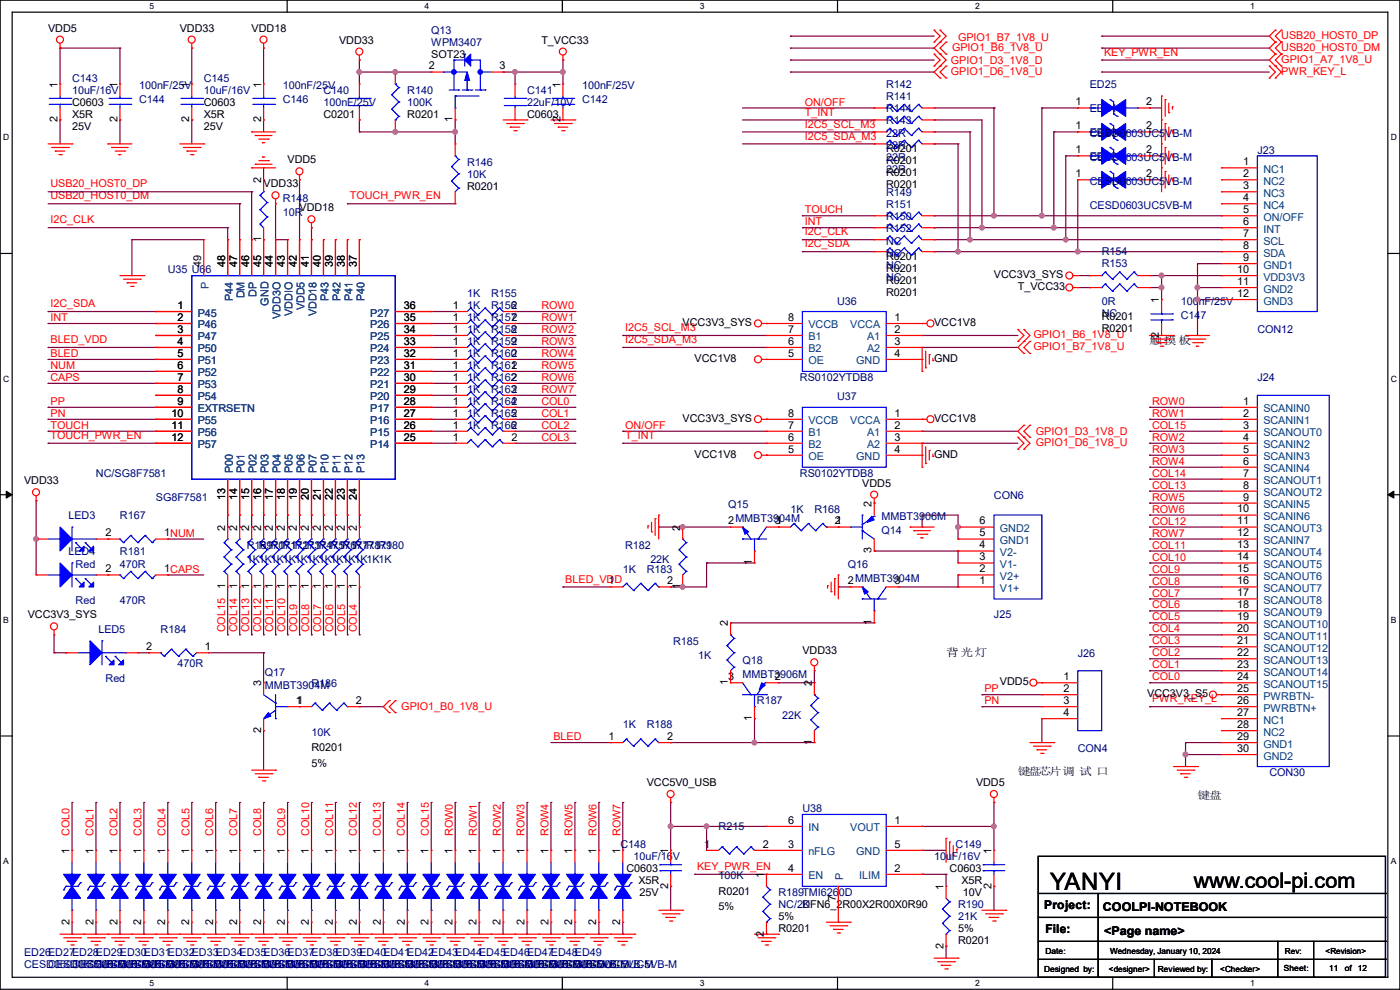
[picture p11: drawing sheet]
<svg xmlns="http://www.w3.org/2000/svg" width="297mm" height="210mm" viewBox="0 0 297 210" stroke-linecap="round" stroke-linejoin="round" font-family="sans-serif">
<defs><g id="words">
<text font-size="5.1" x="222.8" y="188.7">YANYI</text>
<text font-size="4.6" x="253.3" y="188.3">www.cool-pi.com</text>
<g font-size="2.5">
<text x="221.5" y="192.9">Project:</text>
<text x="221.8" y="198">File:</text>
<text x="234" y="193.2">COOLPI-NOTEBOOK</text>
<text x="234.2" y="198.2">&lt;Page name&gt;</text>
</g>
<g font-size="2.3">
<text x="10.2" y="6.7">VDD5</text>
<text x="38.1" y="6.7">VDD33</text>
<text x="53.4" y="6.7">VDD18</text>
<text x="71.9" y="9.2">VDD33</text>
<text x="114.9" y="9.2">T_VCC33</text>
<text x="91" y="14.7">2</text>
<text x="91.5" y="12.3">SOT23</text>
<text x="106" y="14.7">3</text>
<text x="12.2" y="18.6" transform="rotate(-90 12.2 18.6)">1</text>
<text x="15.3" y="22.4">C0603</text>
<text x="24.9" y="18.6" transform="rotate(-90 24.9 18.6)">1</text>
<text x="40.1" y="18.6" transform="rotate(-90 40.1 18.6)">1</text>
<text x="43.2" y="22.4">C0603</text>
<text x="55.4" y="18.6" transform="rotate(-90 55.4 18.6)">1</text>
<text x="118.9" y="18.6" transform="rotate(-90 118.9 18.6)">1</text>
<text x="228.1" y="22.4">1</text>
<text x="243.1" y="22.4">2</text>
<text x="12.2" y="26" transform="rotate(-90 12.2 26)">2</text>
<text x="15.3" y="25">X5R</text>
<text x="15.3" y="27.5">25V</text>
<text x="24.9" y="26" transform="rotate(-90 24.9 26)">2</text>
<text x="40.1" y="26" transform="rotate(-90 40.1 26)">2</text>
<text x="43.2" y="25">X5R</text>
<text x="43.2" y="27.5">25V</text>
<text x="55.4" y="26" transform="rotate(-90 55.4 26)">2</text>
<text x="68.6" y="25">C0201</text>
<text x="86.4" y="25">R0201</text>
<text x="96" y="26" transform="rotate(-90 96 26)">1</text>
<text x="111.8" y="25">C0603</text>
<text x="118.9" y="26" transform="rotate(-90 118.9 26)">2</text>
<text x="228.1" y="27.4">1</text>
<text x="243.1" y="27.4">2</text>
<text x="61" y="34.6">VDD5</text>
<text x="188" y="32.3">R0201</text>
<text x="188" y="34.9">R0201</text>
<text x="228.1" y="32.5">1</text>
<text x="243.1" y="32.5">2</text>
<text x="263.7" y="35.1">1</text>
<text x="55.4" y="38.9" transform="rotate(-90 55.4 38.9)">2</text>
<text x="55.9" y="39.7">VDD33</text>
<text x="99.1" y="40.2">R0201</text>
<text x="188" y="40">R0201</text>
<text x="188" y="37.4">R0201</text>
<text x="228.1" y="37.6">1</text>
<text x="243.1" y="37.6">2</text>
<text x="263.7" y="37.6">2</text>
<text x="263.7" y="40.1">3</text>
<text x="63.5" y="44.8">VDD18</text>
<text x="263.7" y="42.7">4</text>
<text x="263.7" y="45.2">5</text>
<text x="263.7" y="47.8">6</text>
<text x="55.4" y="51.4" transform="rotate(-90 55.4 51.4)">1</text>
<text x="263.7" y="50.3">7</text>
<text x="263.7" y="52.8">8</text>
<text x="42.7" y="56.7" transform="rotate(-90 42.7 56.7)">49</text>
<text x="47.8" y="56.7" transform="rotate(-90 47.8 56.7)">48</text>
<text x="50.3" y="56.7" transform="rotate(-90 50.3 56.7)">47</text>
<text x="52.8" y="56.7" transform="rotate(-90 52.8 56.7)">46</text>
<text x="55.4" y="56.7" transform="rotate(-90 55.4 56.7)">45</text>
<text x="57.9" y="56.7" transform="rotate(-90 57.9 56.7)">44</text>
<text x="60.5" y="56.7" transform="rotate(-90 60.5 56.7)">43</text>
<text x="63" y="56.7" transform="rotate(-90 63 56.7)">42</text>
<text x="65.5" y="56.7" transform="rotate(-90 65.5 56.7)">41</text>
<text x="68.1" y="56.7" transform="rotate(-90 68.1 56.7)">40</text>
<text x="70.6" y="56.7" transform="rotate(-90 70.6 56.7)">39</text>
<text x="73.2" y="56.7" transform="rotate(-90 73.2 56.7)">38</text>
<text x="75.7" y="56.7" transform="rotate(-90 75.7 56.7)">37</text>
<text x="188" y="55.2">R0201</text>
<text x="188" y="57.7">R0201</text>
<text x="210.9" y="59">VCC3V3_SYS</text>
<text x="262.4" y="57.9">10</text>
<text x="263.7" y="55.4">9</text>
<text x="37.6" y="65.5">1</text>
<text x="85.6" y="65.5">36</text>
<text x="96.1" y="65.5">1</text>
<text x="108.5" y="65.5">2</text>
<text x="188" y="60.3">R0201</text>
<text x="188" y="62.8">R0201</text>
<text x="215.9" y="61.6">T_VCC33</text>
<text x="245.9" y="64.3" transform="rotate(-90 245.9 64.3)">1</text>
<text x="262.4" y="60.5">11</text>
<text x="262.4" y="63">12</text>
<text x="37.6" y="68.1">2</text>
<text x="37.6" y="70.6">3</text>
<text x="85.6" y="68.1">35</text>
<text x="85.6" y="70.6">34</text>
<text x="96.1" y="68.1">1</text>
<text x="96.1" y="70.6">1</text>
<text x="108.5" y="68.1">2</text>
<text x="108.5" y="70.6">2</text>
<text x="144.8" y="69.2">VCC3V3_SYS</text>
<text x="167.2" y="70.6">7</text>
<text x="167.2" y="68.1">8</text>
<text x="189.8" y="68.1">1</text>
<text x="189.8" y="70.6">2</text>
<text x="198.2" y="69.2">VCC1V8</text>
<text x="233.7" y="70.4">R0201</text>
<text x="233.7" y="67.9">R0201</text>
<text x="245.9" y="71.7" transform="rotate(-90 245.9 71.7)">2</text>
<text x="37.6" y="73.2">4</text>
<text x="37.6" y="75.7">5</text>
<text x="85.6" y="73.2">33</text>
<text x="85.6" y="75.7">32</text>
<text x="96.1" y="73.2">1</text>
<text x="96.1" y="75.7">1</text>
<text x="108.5" y="73.2">2</text>
<text x="108.5" y="75.7">2</text>
<text x="147.4" y="76.8">VCC1V8</text>
<text x="167.2" y="75.7">5</text>
<text x="167.2" y="73.2">6</text>
<text x="189.8" y="73.2">3</text>
<text x="189.8" y="75.7">4</text>
<text x="198.2" y="76.8">GND</text>
<text x="243.9" y="73">触摸板</text>
<text x="37.6" y="78.2">6</text>
<text x="37.6" y="80.8">7</text>
<text x="37.6" y="83.3">8</text>
<text x="85.6" y="78.2">31</text>
<text x="85.6" y="80.8">30</text>
<text x="85.6" y="83.3">29</text>
<text x="96.1" y="80.8">1</text>
<text x="96.1" y="83.3">1</text>
<text x="96.1" y="78.2">1</text>
<text x="108.5" y="80.8">2</text>
<text x="108.5" y="83.3">2</text>
<text x="108.5" y="78.2">2</text>
<text x="36.4" y="88.4">10</text>
<text x="37.6" y="85.9">9</text>
<text x="85.6" y="85.9">28</text>
<text x="85.6" y="88.4">27</text>
<text x="96.1" y="85.9">1</text>
<text x="96.1" y="88.4">1</text>
<text x="108.5" y="85.9">2</text>
<text x="108.5" y="88.4">2</text>
<text x="144.8" y="89.5">VCC3V3_SYS</text>
<text x="167.2" y="88.4">8</text>
<text x="189.8" y="88.4">1</text>
<text x="198.2" y="89.5">VCC1V8</text>
<text x="263.7" y="85.9">1</text>
<text x="263.7" y="88.4">2</text>
<text x="36.4" y="90.9">11</text>
<text x="36.4" y="93.5">12</text>
<text x="85.6" y="90.9">26</text>
<text x="85.6" y="93.5">25</text>
<text x="96.1" y="90.9">1</text>
<text x="96.1" y="93.5">1</text>
<text x="108.5" y="90.9">2</text>
<text x="108.5" y="93.5">2</text>
<text x="167.2" y="93.5">6</text>
<text x="167.2" y="90.9">7</text>
<text x="189.8" y="90.9">2</text>
<text x="189.8" y="93.5">3</text>
<text x="263.7" y="90.9">3</text>
<text x="263.7" y="93.5">4</text>
<text x="147.4" y="97.1">VCC1V8</text>
<text x="167.2" y="96">5</text>
<text x="189.8" y="96">4</text>
<text x="198.2" y="97.1">GND</text>
<text x="263.7" y="96">5</text>
<text x="263.7" y="98.6">6</text>
<text x="263.7" y="101.1">7</text>
<text x="5.1" y="102.7">VDD33</text>
<text x="47.8" y="106" transform="rotate(-90 47.8 106)">13</text>
<text x="50.3" y="106" transform="rotate(-90 50.3 106)">14</text>
<text x="52.8" y="106" transform="rotate(-90 52.8 106)">15</text>
<text x="55.4" y="106" transform="rotate(-90 55.4 106)">16</text>
<text x="57.9" y="106" transform="rotate(-90 57.9 106)">17</text>
<text x="60.5" y="106" transform="rotate(-90 60.5 106)">18</text>
<text x="63" y="106" transform="rotate(-90 63 106)">19</text>
<text x="65.5" y="106" transform="rotate(-90 65.5 106)">20</text>
<text x="68.1" y="106" transform="rotate(-90 68.1 106)">21</text>
<text x="70.6" y="106" transform="rotate(-90 70.6 106)">22</text>
<text x="73.2" y="106" transform="rotate(-90 73.2 106)">23</text>
<text x="75.7" y="106" transform="rotate(-90 75.7 106)">24</text>
<text x="182.9" y="103.2">VDD5</text>
<text x="184.9" y="107.5" transform="rotate(-90 184.9 107.5)">2</text>
<text x="263.7" y="103.6">8</text>
<text x="263.7" y="106.2">9</text>
<text x="22.4" y="113.8">2</text>
<text x="34.8" y="113.8">1NUM</text>
<text x="47.8" y="112.6" transform="rotate(-90 47.8 112.6)">2</text>
<text x="50.3" y="112.6" transform="rotate(-90 50.3 112.6)">2</text>
<text x="52.8" y="112.6" transform="rotate(-90 52.8 112.6)">2</text>
<text x="55.4" y="112.6" transform="rotate(-90 55.4 112.6)">2</text>
<text x="57.9" y="112.6" transform="rotate(-90 57.9 112.6)">2</text>
<text x="60.5" y="112.6" transform="rotate(-90 60.5 112.6)">2</text>
<text x="63" y="112.6" transform="rotate(-90 63 112.6)">2</text>
<text x="65.5" y="112.6" transform="rotate(-90 65.5 112.6)">2</text>
<text x="68.1" y="112.6" transform="rotate(-90 68.1 112.6)">2</text>
<text x="70.6" y="112.6" transform="rotate(-90 70.6 112.6)">2</text>
<text x="73.2" y="112.6" transform="rotate(-90 73.2 112.6)">2</text>
<text x="75.7" y="112.6" transform="rotate(-90 75.7 112.6)">2</text>
<text x="144.3" y="112.6" transform="rotate(-90 144.3 112.6)">2</text>
<text x="154.5" y="111.3">2MMBT393104M</text>
<text x="177.1" y="111.3">21</text>
<text x="207.8" y="113.8">5</text>
<text x="207.8" y="111.3">6</text>
<text x="262.4" y="108.7">10</text>
<text x="262.4" y="111.3">11</text>
<text x="262.4" y="113.8">12</text>
<text x="159.5" y="119.9" transform="rotate(-90 159.5 119.9)">1</text>
<text x="184.9" y="117.4" transform="rotate(-90 184.9 117.4)">3</text>
<text x="207.8" y="118.9">3</text>
<text x="207.8" y="116.3">4</text>
<text x="262.4" y="116.3">13</text>
<text x="262.4" y="118.9">14</text>
<text x="22.4" y="121.4">2</text>
<text x="34.8" y="121.4">1CAPS</text>
<text x="47.8" y="125" transform="rotate(-90 47.8 125)">1</text>
<text x="50.3" y="125" transform="rotate(-90 50.3 125)">1</text>
<text x="52.8" y="125" transform="rotate(-90 52.8 125)">1</text>
<text x="55.4" y="125" transform="rotate(-90 55.4 125)">1</text>
<text x="57.9" y="125" transform="rotate(-90 57.9 125)">1</text>
<text x="60.5" y="125" transform="rotate(-90 60.5 125)">1</text>
<text x="63" y="125" transform="rotate(-90 63 125)">1</text>
<text x="65.5" y="125" transform="rotate(-90 65.5 125)">1</text>
<text x="68.1" y="125" transform="rotate(-90 68.1 125)">1</text>
<text x="70.6" y="125" transform="rotate(-90 70.6 125)">1</text>
<text x="73.2" y="125" transform="rotate(-90 73.2 125)">1</text>
<text x="75.7" y="125" transform="rotate(-90 75.7 125)">1</text>
<text x="129.1" y="124">1D</text>
<text x="141.5" y="124">2</text>
<text x="144.3" y="125" transform="rotate(-90 144.3 125)">1</text>
<text x="179.9" y="124">2MMBT39304M</text>
<text x="207.8" y="124">1</text>
<text x="207.8" y="121.4">2</text>
<text x="262.4" y="121.4">15</text>
<text x="262.4" y="124">16</text>
<text x="5.9" y="131.1">VCC3V3_SYS</text>
<text x="262.4" y="126.5">17</text>
<text x="262.4" y="129">18</text>
<text x="262.4" y="131.6">19</text>
<text x="31" y="137.9">2</text>
<text x="43.5" y="137.9">1</text>
<text x="154.4" y="132.9" transform="rotate(-90 154.4 132.9)">2</text>
<text x="184.9" y="132.6" transform="rotate(-90 184.9 132.6)">1</text>
<text x="262.4" y="134.1">20</text>
<text x="262.4" y="136.7">21</text>
<text x="170.2" y="138.8">VDD33</text>
<text x="200.7" y="139.1">背光灯</text>
<text x="262.4" y="139.2">22</text>
<text x="262.4" y="141.7">23</text>
<text x="55.4" y="145.6" transform="rotate(-90 55.4 145.6)">3</text>
<text x="62.8" y="149.4">11</text>
<text x="75.5" y="149.4">2</text>
<text x="154.4" y="145.3" transform="rotate(-90 154.4 145.3)">1</text>
<text x="154.5" y="144.3">3</text>
<text x="164.4" y="144.3">2</text>
<text x="172.2" y="145.6" transform="rotate(-90 172.2 145.6)">2</text>
<text x="212.1" y="145.4">VDD5</text>
<text x="225.6" y="144.3">1</text>
<text x="225.6" y="146.8">2</text>
<text x="225.6" y="149.4">3</text>
<text x="243.4" y="147.9">VCC3V3_S5</text>
<text x="262.4" y="144.3">24</text>
<text x="262.4" y="146.8">25</text>
<text x="262.4" y="149.4">26</text>
<text x="55.4" y="155.5" transform="rotate(-90 55.4 155.5)">2</text>
<text x="159.5" y="153" transform="rotate(-90 159.5 153)">1</text>
<text x="225.6" y="151.9">4</text>
<text x="262.4" y="151.9">27</text>
<text x="262.4" y="154.4">28</text>
<text x="66.1" y="159.3">R0201</text>
<text x="129.1" y="157">1</text>
<text x="141.5" y="157">2</text>
<text x="172.2" y="158" transform="rotate(-90 172.2 158)">1</text>
<text x="262.4" y="157">29</text>
<text x="262.4" y="159.5">30</text>
<text x="66.1" y="162.6">5%</text>
<text x="137.2" y="166.7">VCC5V0_USB</text>
<text x="207.1" y="166.7">VDD5</text>
<text x="215.9" y="164.5">键盘芯片调 试 口</text>
<text x="254" y="169.5">键盘</text>
<text x="149.4" y="179.8">1</text>
<text x="161.8" y="179.8">2</text>
<text x="167.2" y="174.8">6</text>
<text x="167.2" y="179.8">3</text>
<text x="189.8" y="179.8">5</text>
<text x="189.8" y="174.8">1</text>
<text x="14.7" y="181.1" transform="rotate(-90 14.7 181.1)">1</text>
<text x="19.8" y="181.1" transform="rotate(-90 19.8 181.1)">1</text>
<text x="24.9" y="181.1" transform="rotate(-90 24.9 181.1)">1</text>
<text x="30" y="181.1" transform="rotate(-90 30 181.1)">1</text>
<text x="35.1" y="181.1" transform="rotate(-90 35.1 181.1)">1</text>
<text x="40.1" y="181.1" transform="rotate(-90 40.1 181.1)">1</text>
<text x="45.2" y="181.1" transform="rotate(-90 45.2 181.1)">1</text>
<text x="50.3" y="181.1" transform="rotate(-90 50.3 181.1)">1</text>
<text x="55.4" y="181.1" transform="rotate(-90 55.4 181.1)">1</text>
<text x="60.5" y="181.1" transform="rotate(-90 60.5 181.1)">1</text>
<text x="65.5" y="181.1" transform="rotate(-90 65.5 181.1)">1</text>
<text x="70.6" y="181.1" transform="rotate(-90 70.6 181.1)">1</text>
<text x="75.7" y="181.1" transform="rotate(-90 75.7 181.1)">1</text>
<text x="80.8" y="181.1" transform="rotate(-90 80.8 181.1)">1</text>
<text x="85.9" y="181.1" transform="rotate(-90 85.9 181.1)">1</text>
<text x="90.9" y="181.1" transform="rotate(-90 90.9 181.1)">1</text>
<text x="96" y="181.1" transform="rotate(-90 96 181.1)">1</text>
<text x="101.1" y="181.1" transform="rotate(-90 101.1 181.1)">1</text>
<text x="106.2" y="181.1" transform="rotate(-90 106.2 181.1)">1</text>
<text x="111.3" y="181.1" transform="rotate(-90 111.3 181.1)">1</text>
<text x="116.3" y="181.1" transform="rotate(-90 116.3 181.1)">1</text>
<text x="121.4" y="181.1" transform="rotate(-90 121.4 181.1)">1</text>
<text x="126.5" y="181.1" transform="rotate(-90 126.5 181.1)">1</text>
<text x="131.6" y="181.1" transform="rotate(-90 131.6 181.1)">1</text>
<text x="132.9" y="185">C0603</text>
<text x="141.7" y="181.1" transform="rotate(-90 141.7 181.1)">1</text>
<text x="167.2" y="184.9">4</text>
<text x="189.8" y="184.9">2</text>
<text x="201.5" y="185">C0603</text>
<text x="210.3" y="181.1" transform="rotate(-90 210.3 181.1)">1</text>
<text x="135.4" y="187.5">X5R</text>
<text x="135.7" y="190.1">25V</text>
<text x="141.7" y="188.5" transform="rotate(-90 141.7 188.5)">2</text>
<text x="152.4" y="189.8">R0201</text>
<text x="162.1" y="186.2" transform="rotate(-90 162.1 186.2)">1</text>
<text x="177.3" y="191.1" transform="rotate(-90 177.3 191.1)">7</text>
<text x="200.2" y="188.8" transform="rotate(-90 200.2 188.8)">1</text>
<text x="204" y="187.5">X5R</text>
<text x="204.3" y="190.1">10V</text>
<text x="210.3" y="188.5" transform="rotate(-90 210.3 188.5)">2</text>
<text x="14.7" y="196.1" transform="rotate(-90 14.7 196.1)">2</text>
<text x="19.8" y="196.1" transform="rotate(-90 19.8 196.1)">2</text>
<text x="24.9" y="196.1" transform="rotate(-90 24.9 196.1)">2</text>
<text x="30" y="196.1" transform="rotate(-90 30 196.1)">2</text>
<text x="35.1" y="196.1" transform="rotate(-90 35.1 196.1)">2</text>
<text x="40.1" y="196.1" transform="rotate(-90 40.1 196.1)">2</text>
<text x="45.2" y="196.1" transform="rotate(-90 45.2 196.1)">2</text>
<text x="50.3" y="196.1" transform="rotate(-90 50.3 196.1)">2</text>
<text x="55.4" y="196.1" transform="rotate(-90 55.4 196.1)">2</text>
<text x="60.5" y="196.1" transform="rotate(-90 60.5 196.1)">2</text>
<text x="65.5" y="196.1" transform="rotate(-90 65.5 196.1)">2</text>
<text x="70.6" y="196.1" transform="rotate(-90 70.6 196.1)">2</text>
<text x="75.7" y="196.1" transform="rotate(-90 75.7 196.1)">2</text>
<text x="80.8" y="196.1" transform="rotate(-90 80.8 196.1)">2</text>
<text x="85.9" y="196.1" transform="rotate(-90 85.9 196.1)">2</text>
<text x="90.9" y="196.1" transform="rotate(-90 90.9 196.1)">2</text>
<text x="96" y="196.1" transform="rotate(-90 96 196.1)">2</text>
<text x="101.1" y="196.1" transform="rotate(-90 101.1 196.1)">2</text>
<text x="106.2" y="196.1" transform="rotate(-90 106.2 196.1)">2</text>
<text x="111.3" y="196.1" transform="rotate(-90 111.3 196.1)">2</text>
<text x="116.3" y="196.1" transform="rotate(-90 116.3 196.1)">2</text>
<text x="121.4" y="196.1" transform="rotate(-90 121.4 196.1)">2</text>
<text x="126.5" y="196.1" transform="rotate(-90 126.5 196.1)">2</text>
<text x="131.6" y="196.1" transform="rotate(-90 131.6 196.1)">2</text>
<text x="152.4" y="193.1">5%</text>
<text x="165.1" y="197.7">R0201</text>
<text x="165.1" y="195.2">5%</text>
<text x="203.2" y="197.7">5%</text>
<text x="162.1" y="198.7" transform="rotate(-90 162.1 198.7)">2</text>
<text x="200.2" y="201.2" transform="rotate(-90 200.2 201.2)">2</text>
<text x="203.2" y="200.2">R0201</text>
</g>
<g font-size="2.3" fill="#000080">
<text x="91.5" y="7.2">Q13</text>
<text x="91.5" y="9.7">WPM3407</text>
<text x="15.3" y="17.4">C143</text>
<text x="43.2" y="17.4">C145</text>
<text x="15.3" y="19.9">10uF/16V</text>
<text x="29.5" y="21.9">C144</text>
<text x="29.5" y="18.9">100nF/25V</text>
<text x="43.2" y="19.9">10uF/16V</text>
<text x="60" y="21.9">C146</text>
<text x="60" y="18.9">100nF/25V</text>
<text x="68.6" y="19.9">C140</text>
<text x="68.6" y="22.4">100nF/25V</text>
<text x="86.4" y="19.9">R140</text>
<text x="86.4" y="22.4">100K</text>
<text x="111.8" y="19.9">C141</text>
<text x="111.8" y="22.4">22uF/10V</text>
<text x="123.5" y="21.9">C142</text>
<text x="123.5" y="18.9">100nF/25V</text>
<text x="188" y="18.6">R142</text>
<text x="188" y="21.2">R141</text>
<text x="188" y="23.7">R144</text>
<text x="231.2" y="23.7">ED</text>
<text x="231.2" y="18.6">ED25</text>
<text x="234.4" y="23.7">24</text>
<text x="188" y="26.2">R143</text>
<text x="188" y="29">22R</text>
<text x="231.2" y="29">CE</text>
<text x="231.2" y="28.8">ED</text>
<text x="234.4" y="29">SD0</text>
<text x="234.4" y="28.8">23</text>
<text x="238.8" y="29">603UC5</text>
<text x="247.2" y="29">VB-M</text>
<text x="99.1" y="35.1">R146</text>
<text x="188" y="31.6">22R</text>
<text x="188" y="34.1">22R</text>
<text x="231.2" y="34.1">CE</text>
<text x="231.2" y="33.9">ED</text>
<text x="234.4" y="34.1">SD0</text>
<text x="234.4" y="33.9">22</text>
<text x="238.8" y="34.1">603UC5</text>
<text x="247.2" y="34.1">VB-M</text>
<text x="266.7" y="32.6">J23</text>
<text x="99.1" y="37.7">10K</text>
<text x="188" y="41.5">R149</text>
<text x="188" y="36.7">22R</text>
<text x="231.2" y="39.2">CE</text>
<text x="234.4" y="39.2">SD0</text>
<text x="238.8" y="39.2">603UC5</text>
<text x="247.2" y="39.2">VB-M</text>
<text x="60" y="42.8">R14</text>
<text x="60" y="45.8">10R</text>
<text x="64.2" y="42.8">8</text>
<text x="188" y="44">R151</text>
<text x="188" y="46.6">R150</text>
<text x="231.2" y="44.3">CESD0603UC5VB-M</text>
<text x="188" y="51.9">NC</text>
<text x="188" y="49.1">R152</text>
<text x="35.6" y="58">U35 U6</text>
<text x="43.6" y="58">6</text>
<text x="188" y="54.4">NC</text>
<text x="188" y="57">NC</text>
<text x="188" y="59.5">NC</text>
<text x="233.7" y="56.7">R153</text>
<text x="233.7" y="54.2">R154</text>
<text x="99.1" y="63.1">1K</text>
<text x="99.1" y="65.6">1K</text>
<text x="104.2" y="63.1">R155</text>
<text x="104.2" y="65.6">R156</text>
<text x="177.6" y="64.6">U36</text>
<text x="233.7" y="64.6">0R</text>
<text x="250.5" y="64.6">100</text>
<text x="254.3" y="64.6">nF/25V</text>
<text x="99.1" y="68.2">1K</text>
<text x="99.1" y="70.7">1K</text>
<text x="104.2" y="68.2">R157</text>
<text x="104.2" y="70.7">R158</text>
<text x="233.7" y="67.1">NC</text>
<text x="250.5" y="67.6">C14</text>
<text x="254.7" y="67.6">7</text>
<text x="266.7" y="70.7">CON12</text>
<text x="99.1" y="73.2">1K</text>
<text x="99.1" y="75.8">1K</text>
<text x="104.2" y="73.2">R159</text>
<text x="104.2" y="75.8">R160</text>
<text x="99.1" y="78.3">1K</text>
<text x="99.1" y="80.9">1K</text>
<text x="99.1" y="83.4">1K</text>
<text x="104.2" y="78.3">R161</text>
<text x="104.2" y="80.9">R162</text>
<text x="104.2" y="83.4">R163</text>
<text x="169.7" y="80.9">RS0102YTDB8</text>
<text x="266.7" y="80.9">J24</text>
<text x="99.1" y="85.9">1K</text>
<text x="99.1" y="88.5">1K</text>
<text x="104.2" y="85.9">R164</text>
<text x="104.2" y="88.5">R165</text>
<text x="177.6" y="84.9">U37</text>
<text x="99.1" y="91">1K</text>
<text x="104.2" y="91">R166</text>
<text x="20.4" y="101.2">NC/SG8F7581</text>
<text x="169.7" y="101.2">RS0102YTDB8</text>
<text x="33.1" y="106.3">SG8F7581</text>
<text x="154.5" y="107.8">Q15</text>
<text x="210.9" y="105.7">CON6</text>
<text x="14.5" y="110.1">LED3</text>
<text x="25.4" y="110.1">R167</text>
<text x="167.7" y="108.8">1K</text>
<text x="172.8" y="108.8">R168</text>
<text x="187" y="113.4">Q14</text>
<text x="187" y="110.3">MMBT39</text>
<text x="196.3" y="110.3">06M</text>
<text x="14.5" y="117.7">LED4</text>
<text x="25.4" y="117.7">R181</text>
<text x="52.4" y="116.4">R1R971R171R371R571R771R9</text>
<text x="52.4" y="119.5">1K1K1K1K1K1K1K1K1K1K1K1K</text>
<text x="55.3" y="116.4">61R071R271R471R671R87180</text>
<text x="132.6" y="116.4">R182</text>
<text x="138" y="119.5">22K</text>
<text x="16" y="120.5">Red</text>
<text x="25.4" y="120.5">470R</text>
<text x="132.1" y="121.5">1K</text>
<text x="137.2" y="121.5">R183</text>
<text x="179.9" y="120.5">Q16</text>
<text x="16" y="128.1">Red</text>
<text x="25.4" y="128.1">470R</text>
<text x="210.9" y="131.1">J25</text>
<text x="20.9" y="134.2">LED5</text>
<text x="34.1" y="134.2">R184</text>
<text x="142.8" y="136.7">R185</text>
<text x="37.6" y="141.6">470R</text>
<text x="56.2" y="143.3">Q17</text>
<text x="148.1" y="139.8">1K</text>
<text x="157.5" y="140.8">Q18</text>
<text x="157.5" y="143.8">MMBT3906M</text>
<text x="228.6" y="139.3">J26</text>
<text x="22.4" y="144.6">Red</text>
<text x="56.2" y="146.1">MMBT390R41M86</text>
<text x="160.6" y="149.4">R187</text>
<text x="132.1" y="154.5">1K</text>
<text x="137.2" y="154.5">R188</text>
<text x="165.9" y="152.5">22K</text>
<text x="66.1" y="156">10K</text>
<text x="228.6" y="159.6">CON4</text>
<text x="269.3" y="164.7">CON30</text>
<text x="170.2" y="172.3">U38</text>
<text x="131.6" y="179.9">C148</text>
<text x="152.4" y="176.1">R215</text>
<text x="202.7" y="179.9">C149</text>
<text x="134.4" y="182.5">10uF/16</text>
<text x="142.7" y="182.5">V</text>
<text x="198.2" y="182.5">10</text>
<text x="200.7" y="182.5">uF/16V</text>
<text x="152.4" y="186.5">100K</text>
<text x="165.1" y="190.1">R189TMI626</text>
<text x="178" y="190.1">0D</text>
<text x="165.1" y="192.6">NC/2D</text>
<text x="170.3" y="192.6">KFN6_2R00X2R00X0R90</text>
<text x="203.2" y="192.6">R190</text>
<text x="203.2" y="195.2">21K</text>
<text x="5.1" y="202.8">ED26ED27ED28ED29ED30ED31ED32ED33ED34ED35ED36ED37ED38ED39ED40ED41ED42ED43ED44ED45ED46ED47ED48ED49</text>
<text x="5.1" y="205.3">CESD060CESD0BSMUCMUCMUCMUCMUCMUCMUCMUCMUCMUCMUCMUCMUCMUCMUCMUCMUCMUCMUCMUCM</text>
<text x="10.2" y="205.3">CESDUC53VEC-5CESD06-53VB0CESD06-53VB0CESD06-53VB0CESD06-53VB0CESD06-53VB0CESD06-53VB0CESD06-5VB03UCM</text>
<text x="15.3" y="205.3">3060CU60D06-53VB0CESD06-53VB0CESD06-53VB0CESD06-53VB0CESD06-53VB0CESD06-53VB0CESD06-53VB0306-5VB-5VB-M</text>
<text x="25.4" y="205.3">3VB0CESD06-53VB0CESD06-53VB0CESD06-53VB0CESD06-53VB0CESD06-53VB0CESD06-53VB0CESDUCM</text>
</g>
<g font-size="2.3" fill="#f00">
<text x="202" y="10.8">GPIO1_B6_1V8_U</text>
<text x="203.2" y="8.7">GPIO1_B7_1V8_U</text>
<text x="234.2" y="11.8">KEY_PWR_EN</text>
<text x="271.8" y="8.2">USB20_HOST0_DP</text>
<text x="271.8" y="10.8">USB20_HOST0_DM</text>
<text x="201.7" y="13.5">GPIO1_D3_1V8_D</text>
<text x="201.7" y="15.8">GPIO1_D6_1V8_U</text>
<text x="271.8" y="13.3">GPIO1_A7_1V8_U</text>
<text x="271.8" y="15.8">PWR_KEY_L</text>
<text x="170.7" y="22.4">ON/OFF</text>
<text x="170.7" y="29.6">I2C5_SDA_M3</text>
<text x="170.7" y="27.1">I2C5_SCL_M3</text>
<text x="170.7" y="24.5">T_INT</text>
<text x="10.7" y="39.8">USB20_HOST0_DP</text>
<text x="10.7" y="47.4">I2C_CLK</text>
<text x="10.7" y="42.3">USB20_HOST0_DM</text>
<text x="74.2" y="42.3">TOUCH_PWR_EN</text>
<text x="170.7" y="45.3">TOUCH</text>
<text x="170.7" y="47.8">INT</text>
<text x="170.7" y="52.5">I2C_SDA</text>
<text x="170.7" y="49.9">I2C_CLK</text>
<text x="10.7" y="65.2">I2C_SDA</text>
<text x="114.9" y="65.6">ROW0</text>
<text x="10.7" y="68.1">INT</text>
<text x="114.9" y="68.1">ROW1</text>
<text x="114.9" y="70.7">ROW2</text>
<text x="132.6" y="70.2">I2C5_SCL_M3</text>
<text x="219.2" y="71.7">GPIO1_B6_1V8_U</text>
<text x="10.7" y="72.8">BLED_VDD</text>
<text x="10.7" y="75.7">BLED</text>
<text x="114.9" y="73.2">ROW3</text>
<text x="114.9" y="75.7">ROW4</text>
<text x="132.6" y="72.8">I2C5_SDA_M3</text>
<text x="219.2" y="74.3">GPIO1_B7_1V8_U</text>
<text x="10.7" y="78.3">NUM</text>
<text x="10.7" y="80.8">CAPS</text>
<text x="114.9" y="78.3">ROW5</text>
<text x="114.9" y="80.8">ROW6</text>
<text x="114.9" y="83.4">ROW7</text>
<text x="10.7" y="85.9">PP</text>
<text x="10.7" y="88.4">PN</text>
<text x="114.9" y="85.9">COL0</text>
<text x="114.9" y="88.4">COL1</text>
<text x="244.4" y="85.9">ROW0</text>
<text x="244.4" y="88.4">ROW1</text>
<text x="10.7" y="91">TOUCH</text>
<text x="10.7" y="93.1">TOUCH_PWR_EN</text>
<text x="114.9" y="91">COL2</text>
<text x="114.9" y="93.5">COL3</text>
<text x="132.6" y="91">ON/OFF</text>
<text x="132.6" y="93.1">T_INT</text>
<text x="219.8" y="92.3">GPIO1_D3_1V8_D</text>
<text x="219.8" y="94.6">GPIO1_D6_1V8_U</text>
<text x="244.4" y="91">COL15</text>
<text x="244.4" y="93.5">ROW2</text>
<text x="244.4" y="96.1">ROW3</text>
<text x="244.4" y="98.6">ROW4</text>
<text x="244.4" y="101.1">COL14</text>
<text x="244.4" y="106.2">ROW5</text>
<text x="244.4" y="103.7">COL13</text>
<text x="244.4" y="108.8">ROW6</text>
<text x="244.4" y="113.8">ROW7</text>
<text x="244.4" y="111.3">COL12</text>
<text x="244.4" y="118.9">COL10</text>
<text x="244.4" y="116.4">COL11</text>
<text x="119.9" y="123.6">BLED_VD</text>
<text x="244.4" y="124">COL8</text>
<text x="244.4" y="121.5">COL9</text>
<text x="244.4" y="131.6">COL5</text>
<text x="244.4" y="129.1">COL6</text>
<text x="244.4" y="126.5">COL7</text>
<text x="47.8" y="134.2" transform="rotate(-90 47.8 134.2)">COL15</text>
<text x="50.3" y="134.2" transform="rotate(-90 50.3 134.2)">COL14</text>
<text x="52.9" y="134.2" transform="rotate(-90 52.9 134.2)">COL13</text>
<text x="55.4" y="134.2" transform="rotate(-90 55.4 134.2)">COL12</text>
<text x="58" y="134.2" transform="rotate(-90 58 134.2)">COL11</text>
<text x="60.5" y="134.2" transform="rotate(-90 60.5 134.2)">COL10</text>
<text x="63" y="134.2" transform="rotate(-90 63 134.2)">COL9</text>
<text x="65.6" y="134.2" transform="rotate(-90 65.6 134.2)">COL8</text>
<text x="68.1" y="134.2" transform="rotate(-90 68.1 134.2)">COL7</text>
<text x="70.7" y="134.2" transform="rotate(-90 70.7 134.2)">COL6</text>
<text x="73.2" y="134.2" transform="rotate(-90 73.2 134.2)">COL5</text>
<text x="75.7" y="134.2" transform="rotate(-90 75.7 134.2)">COL4</text>
<text x="244.4" y="134.2">COL4</text>
<text x="244.4" y="136.7">COL3</text>
<text x="244.4" y="139.2">COL2</text>
<text x="244.4" y="141.8">COL1</text>
<text x="208.8" y="146.9">PP</text>
<text x="208.8" y="149.4">PN</text>
<text x="244.4" y="149">PWR_KEY_L</text>
<text x="244.4" y="144.3">COL0</text>
<text x="85.1" y="150.7">GPIO1_B0_1V8_U</text>
<text x="117.4" y="157">BLED</text>
<text x="14.8" y="177.3" transform="rotate(-90 14.8 177.3)">COL0</text>
<text x="19.9" y="177.3" transform="rotate(-90 19.9 177.3)">COL1</text>
<text x="24.9" y="177.3" transform="rotate(-90 24.9 177.3)">COL2</text>
<text x="30" y="177.3" transform="rotate(-90 30 177.3)">COL3</text>
<text x="35.1" y="177.3" transform="rotate(-90 35.1 177.3)">COL4</text>
<text x="40.2" y="177.3" transform="rotate(-90 40.2 177.3)">COL5</text>
<text x="45.3" y="177.3" transform="rotate(-90 45.3 177.3)">COL6</text>
<text x="50.3" y="177.3" transform="rotate(-90 50.3 177.3)">COL7</text>
<text x="55.4" y="177.3" transform="rotate(-90 55.4 177.3)">COL8</text>
<text x="60.5" y="177.3" transform="rotate(-90 60.5 177.3)">COL9</text>
<text x="65.6" y="177.3" transform="rotate(-90 65.6 177.3)">COL10</text>
<text x="70.7" y="177.3" transform="rotate(-90 70.7 177.3)">COL11</text>
<text x="75.7" y="177.3" transform="rotate(-90 75.7 177.3)">COL12</text>
<text x="80.8" y="177.3" transform="rotate(-90 80.8 177.3)">COL13</text>
<text x="85.9" y="177.3" transform="rotate(-90 85.9 177.3)">COL14</text>
<text x="91" y="177.3" transform="rotate(-90 91 177.3)">COL15</text>
<text x="96.1" y="177.3" transform="rotate(-90 96.1 177.3)">ROW0</text>
<text x="101.1" y="177.3" transform="rotate(-90 101.1 177.3)">ROW1</text>
<text x="106.2" y="177.3" transform="rotate(-90 106.2 177.3)">ROW2</text>
<text x="111.3" y="177.3" transform="rotate(-90 111.3 177.3)">ROW3</text>
<text x="116.4" y="177.3" transform="rotate(-90 116.4 177.3)">ROW4</text>
<text x="121.5" y="177.3" transform="rotate(-90 121.5 177.3)">ROW5</text>
<text x="126.5" y="177.3" transform="rotate(-90 126.5 177.3)">ROW6</text>
<text x="131.6" y="177.3" transform="rotate(-90 131.6 177.3)">ROW7</text>
<text x="147.9" y="184.5">KEY_PWR_EN</text>
</g>
<g font-size="2.3" fill="#004080">
<text x="268" y="36.7">NC1</text>
<text x="268" y="39.2">NC2</text>
<text x="268" y="41.7">NC3</text>
<text x="268" y="44.3">NC4</text>
<text x="268" y="46.8">ON/OFF</text>
<text x="268" y="49.4">INT</text>
<text x="268" y="51.9">SCL</text>
<text x="268" y="54.4">SDA</text>
<text x="268" y="57">GND1</text>
<text x="268" y="59.5">VDD3V3</text>
<text x="44.3" y="61.3" transform="rotate(-90 44.3 61.3)">P</text>
<text x="49.4" y="63.8" transform="rotate(-90 49.4 63.8)">P44</text>
<text x="51.9" y="63.3" transform="rotate(-90 51.9 63.3)">DM</text>
<text x="54.4" y="62.9" transform="rotate(-90 54.4 62.9)">DP</text>
<text x="57" y="64.8" transform="rotate(-90 57 64.8)">GND</text>
<text x="64.6" y="65.8" transform="rotate(-90 64.6 65.8)">VDD5</text>
<text x="69.7" y="63.8" transform="rotate(-90 69.7 63.8)">P43</text>
<text x="72.2" y="63.8" transform="rotate(-90 72.2 63.8)">P42</text>
<text x="74.8" y="63.8" transform="rotate(-90 74.8 63.8)">P41</text>
<text x="77.3" y="63.8" transform="rotate(-90 77.3 63.8)">P40</text>
<text x="268" y="62.1">GND2</text>
<text x="268" y="64.6">GND3</text>
<text x="42" y="67.1">P45</text>
<text x="42" y="69.7">P46</text>
<text x="59.5" y="67.6" transform="rotate(-90 59.5 67.6)">VDD3O</text>
<text x="62.1" y="67" transform="rotate(-90 62.1 67)">VDDIO</text>
<text x="67.1" y="67.1" transform="rotate(-90 67.1 67.1)">VDD18</text>
<text x="78.5" y="67.1">P27</text>
<text x="78.5" y="69.7">P26</text>
<text x="171.5" y="69.7">VCCB</text>
<text x="180.4" y="69.7">VCCA</text>
<text x="42" y="72.2">P47</text>
<text x="42" y="74.8">P50</text>
<text x="42" y="77.3">P51</text>
<text x="78.5" y="72.2">P25</text>
<text x="78.5" y="74.8">P24</text>
<text x="78.5" y="77.3">P23</text>
<text x="171.5" y="77.3">OE</text>
<text x="171.5" y="74.8">B2</text>
<text x="171.5" y="72.2">B1</text>
<text x="181.7" y="77.3">GND</text>
<text x="183.9" y="72.2">A1</text>
<text x="183.9" y="74.8">A2</text>
<text x="42" y="79.8">P52</text>
<text x="42" y="82.4">P53</text>
<text x="78.5" y="79.8">P22</text>
<text x="78.5" y="82.4">P21</text>
<text x="42" y="84.9">P54</text>
<text x="42" y="87.5">EXTRSETN</text>
<text x="78.5" y="84.9">P20</text>
<text x="78.5" y="87.5">P17</text>
<text x="268" y="87.5">SCANIN0</text>
<text x="42" y="90">P55</text>
<text x="42" y="92.5">P56</text>
<text x="42" y="95.1">P57</text>
<text x="78.5" y="90">P16</text>
<text x="78.5" y="92.5">P15</text>
<text x="78.5" y="95.1">P14</text>
<text x="171.5" y="95.1">B2</text>
<text x="171.5" y="92.5">B1</text>
<text x="171.5" y="90">VCCB</text>
<text x="180.4" y="90">VCCA</text>
<text x="183.9" y="92.5">A1</text>
<text x="183.9" y="95.1">A2</text>
<text x="268" y="90">SCANIN1</text>
<text x="268" y="92.5">SCANOUT0</text>
<text x="268" y="95.1">SCANIN2</text>
<text x="49.4" y="100.4" transform="rotate(-90 49.4 100.4)">P00</text>
<text x="51.9" y="100.4" transform="rotate(-90 51.9 100.4)">P01</text>
<text x="54.4" y="100.4" transform="rotate(-90 54.4 100.4)">P02</text>
<text x="57" y="100.4" transform="rotate(-90 57 100.4)">P03</text>
<text x="59.5" y="100.4" transform="rotate(-90 59.5 100.4)">P04</text>
<text x="62.1" y="100.4" transform="rotate(-90 62.1 100.4)">P05</text>
<text x="64.6" y="100.4" transform="rotate(-90 64.6 100.4)">P06</text>
<text x="67.1" y="100.4" transform="rotate(-90 67.1 100.4)">P07</text>
<text x="69.7" y="100.4" transform="rotate(-90 69.7 100.4)">P10</text>
<text x="72.2" y="100.4" transform="rotate(-90 72.2 100.4)">P11</text>
<text x="74.8" y="100.4" transform="rotate(-90 74.8 100.4)">P12</text>
<text x="77.3" y="100.4" transform="rotate(-90 77.3 100.4)">P13</text>
<text x="171.5" y="97.6">OE</text>
<text x="181.7" y="97.6">GND</text>
<text x="268" y="97.6">SCANIN3</text>
<text x="268" y="100.2">SCANIN4</text>
<text x="268" y="102.7">SCANOUT1</text>
<text x="268" y="105.2">SCANOUT2</text>
<text x="268" y="107.8">SCANIN5</text>
<text x="212.1" y="112.9">GND2</text>
<text x="268" y="110.3">SCANIN6</text>
<text x="268" y="112.9">SCANOUT3</text>
<text x="212.1" y="117.9">V2-</text>
<text x="212.1" y="115.4">GND1</text>
<text x="268" y="115.4">SCANIN7</text>
<text x="268" y="117.9">SCANOUT4</text>
<text x="212.1" y="125.6">V1+</text>
<text x="212.1" y="123">V2+</text>
<text x="212.1" y="120.5">V1-</text>
<text x="268" y="120.5">SCANOUT5</text>
<text x="268" y="123">SCANOUT6</text>
<text x="268" y="125.6">SCANOUT7</text>
<text x="268" y="128.1">SCANOUT8</text>
<text x="268" y="130.6">SCANOUT9</text>
<text x="268" y="133.2">SCANOUT10</text>
<text x="268" y="135.7">SCANOUT11</text>
<text x="268" y="138.3">SCANOUT12</text>
<text x="268" y="140.8">SCANOUT13</text>
<text x="268" y="143.3">SCANOUT14</text>
<text x="268" y="145.9">SCANOUT15</text>
<text x="268" y="148.4">PWRBTN-</text>
<text x="268" y="151">PWRBTN+</text>
<text x="268" y="153.5">NC1</text>
<text x="268" y="156">NC2</text>
<text x="268" y="158.6">GND1</text>
<text x="268" y="161.1">GND2</text>
<text x="171.5" y="176.4">IN</text>
<text x="180.4" y="176.4">VOUT</text>
<text x="171.5" y="181.4">nFLG</text>
<text x="181.7" y="181.4">GND</text>
<text x="171.5" y="186.5">EN</text>
<text x="178.9" y="186.7" transform="rotate(-90 178.9 186.7)">P</text>
<text x="182.3" y="186.5">ILIM</text>
</g>
<g font-size="1.8">
<text x="31.7" y="1.9">5</text>
<text x="90.1" y="1.9">4</text>
<text x="148.5" y="1.9">3</text>
<text x="206.8" y="1.9">2</text>
<text x="265.2" y="1.9">1</text>
<text x=".7" y="29.8">D</text>
<text x="295.1" y="29.8">D</text>
<text x=".7" y="80.9">C</text>
<text x="295.1" y="80.9">C</text>
<text x=".7" y="132.1">B</text>
<text x="295.1" y="132.1">B</text>
<text x=".7" y="183.3">A</text>
<text x="295.1" y="183.3">A</text>
<text x="221.8" y="202.3">Date:</text>
<text x="235.5" y="202.3">Wednesday, January 10, 2024</text>
<text x="281.2" y="202.3">&lt;Revision&gt;</text>
<text x="31.7" y="209.2">5</text>
<text x="90.1" y="209.2">4</text>
<text x="148.5" y="209.2">3</text>
<text x="206.8" y="209.2">2</text>
<text x="221.5" y="206.1">Designed by:</text>
<text x="235.2" y="206.1">&lt;designer&gt;</text>
<text x="245.7" y="206.1">Reviewed by:</text>
<text x="258.9" y="206.1">&lt;Checker&gt;</text>
<text x="265.2" y="209.2">1</text>
<text x="272.3" y="205.9">Sheet:</text>
<text x="282" y="205.9">11</text>
<text x="285.3" y="205.9">of</text>
<text x="288.1" y="205.9">12</text>
</g>
<text font-size="1.7" x="272.6" y="202.3">Rev:</text>
</g></defs>
<g fill="none" stroke="#000" stroke-width=".25">
<path d="M0 0h297v209.8h-297zM2.6 2.6h291.8v204.7h-291.8zM60.9 0v2.6M119.3 0v2.6M177.7 0v2.6M236.1 0v2.6M0 53.8h2.6M294.4 53.8h2.6M0 104.9h2.6M294.4 104.9h2.6M0 156.1h2.6M294.4 156.1h2.6"/>
<path d="M60.9 207.3v2.5M119.3 207.3v2.5M177.7 207.3v2.5M236.1 207.3v2.5"/>
</g>
<path d="M1.3 104.2l1.3 .7-1.3 .8zM294.4 104.9l1.3-.7v1.5z" fill="#000"/>
<path d="M1.3 104.2l1.3 .7-1.3 .8zM294.4 104.9l1.3-.7v1.5z" fill="none" stroke="#000" stroke-width=".21"/>
<g fill="none" stroke="#800040" stroke-width=".25">
<path d="M109.3 15.3h.1M109.3 15.3h10.1M228.6 58.5h2.6M231.2 58.5h.1M48.3 134.7h.1M48.3 124.5v10.2M50.8 134.7h.1M50.8 124.5v10.2M53.4 134.7h.1M53.4 124.5v10.2M55.9 134.7h.1M55.9 124.5v10.2"/>
<path d="M58.5 134.7h.1M58.5 124.5v10.2M61 134.7h.1M61 124.5v10.2M63.5 134.7h.1M63.5 124.5v10.2M66.1 134.7h.1M66.1 124.5v10.2M68.6 134.7h.1M68.6 124.5v10.2M71.2 134.7h.1M71.2 124.5v10.2"/>
<path d="M73.7 134.7h.1M73.7 124.5v10.2M76.2 134.7h.1M76.2 124.5v10.2M190.5 124.5h12.7M203.2 124.5h.1M15.3 170.2h.1M15.3 170.2v10.2M20.4 170.2h.1M20.4 170.2v10.2M25.4 170.2h.1M25.4 170.2v10.2"/>
<path d="M30.5 170.2h.1M30.5 170.2v10.2M35.6 170.2h.1M35.6 170.2v10.2M40.7 170.2h.1M40.7 170.2v10.2M45.8 170.2h.1M45.8 170.2v10.2M50.8 170.2h.1M50.8 170.2v10.2M55.9 170.2h.1M55.9 170.2v10.2"/>
<path d="M61 170.2h.1M61 170.2v10.2M66.1 170.2h.1M66.1 170.2v10.2M71.2 170.2h.1M71.2 170.2v10.2M76.2 170.2h.1M76.2 170.2v10.2M81.3 170.2h.1M81.3 170.2v10.2M86.4 170.2h.1M86.4 170.2v10.2"/>
<path d="M91.5 170.2h.1M91.5 170.2v10.2M96.6 170.2h.1M96.6 170.2v10.2M101.6 170.2h.1M101.6 170.2v10.2M106.7 170.2h.1M106.7 170.2v10.2M111.8 170.2h.1M111.8 170.2v10.2M116.9 170.2h.1M116.9 170.2v10.2"/>
<path d="M122 170.2h.1M122 170.2v10.2M127 170.2h.1M127 170.2v10.2M132.1 170.2h.1M132.1 170.2v10.2M71.2 198.2h.1M71.2 195.6v2.6M76.2 198.2h.1M76.2 195.6v2.6M81.3 198.2h.1M81.3 195.6v2.6"/>
<path d="M86.4 198.2h.1M86.4 195.6v2.6M91.5 198.2h.1M91.5 195.6v2.6M96.6 198.2h.1M96.6 195.6v2.6M101.6 198.2h.1M101.6 195.6v2.6M106.7 198.2h.1M106.7 195.6v2.6M111.8 198.2h.1M111.8 195.6v2.6"/>
<path d="M116.9 198.2h.1M116.9 195.6v2.6M122 198.2h.1M122 195.6v2.6M127 198.2h.1M127 195.6v2.6M132.1 198.2h.1M132.1 195.6v2.6"/>
</g>
<circle cx="119.4" cy="15.3" r=".49" fill="#f0f"/>
<circle cx="119.4" cy="15.3" r=".49" fill="none" stroke="#f0f" stroke-width=".25"/>
<circle cx="109.2" cy="15.3" r=".49" fill="#f0f"/>
<circle cx="109.2" cy="15.3" r=".49" fill="none" stroke="#f0f" stroke-width=".25"/>
<path d="M109.3 15.3h.1M109.3 15.3v2.5M119.4 12.7h.1M119.4 15.3h.1M119.4 12.7v5.1M7.7 106.2h.1M7.7 106.2v8.1" fill="none" stroke="#800040" stroke-width=".25"/>
<circle cx="7.6" cy="114.3" r=".49" fill="#f0f"/>
<circle cx="7.6" cy="114.3" r=".49" fill="none" stroke="#f0f" stroke-width=".25"/>
<path d="M7.7 114.3h.1M7.7 114.3v7.7M142.3 124.5h.1M142.3 124.5h2.5M208.3 147.4h.1M208.3 149.9h.1M208.3 147.4h12.7M208.3 149.9h12.7M221 152.4h.1M221 152.4v5.1" fill="none" stroke="#800040" stroke-width=".25"/>
<circle cx="144.8" cy="124.5" r=".49" fill="#f0f"/>
<circle cx="144.8" cy="124.5" r=".49" fill="none" stroke="#f0f" stroke-width=".25"/>
<path d="M144.8 111.8h.1M144.8 111.8h10.2M119.4 124.5h.1M119.4 124.5h10.2M144.8 124.5h.1M144.8 124.5h5.1" fill="none" stroke="#800040" stroke-width=".25"/>
<circle cx="144.8" cy="111.8" r=".49" fill="#f0f"/>
<circle cx="144.8" cy="111.8" r=".49" fill="none" stroke="#f0f" stroke-width=".25"/>
<path d="M203.2 122h.1M203.2 122v2.5M142.3 157.5h.1M142.3 157.5h30.5M160.1 157.5h.1M160.1 152.4h.1M160.1 152.4v5.1M165.1 144.8h.1M165.1 144.8h7.7" fill="none" stroke="#800040" stroke-width=".25"/>
<circle cx="160" cy="157.5" r=".49" fill="#f0f"/>
<circle cx="160" cy="157.5" r=".49" fill="none" stroke="#f0f" stroke-width=".25"/>
<path d="M116.9 157.5h12.7M129.6 157.5h.1M251.5 157.5h.1M251.5 157.5v2.6" fill="none" stroke="#800040" stroke-width=".25"/>
<circle cx="251.5" cy="160" r=".49" fill="#f0f"/>
<circle cx="251.5" cy="160" r=".49" fill="none" stroke="#f0f" stroke-width=".25"/>
<g fill="none" stroke="#800040" stroke-width=".25">
<path d="M233.7 7.7h.1M233.7 10.2h.1M233.7 12.7h.1M233.7 7.7h35.6M233.7 10.2h35.6M233.7 12.7h35.6M55.9 35.6h.1M55.9 35.6v2.5M35.6 114.3h.1M35.6 114.3h7.6M139.7 111.8h.1M139.7 111.8h5.1"/>
<path d="M149.9 119.4h.1M149.9 119.4h10.2M149.9 119.4v5.1M185.5 116.9h.1M185.5 116.9h17.7M203.2 116.9h.1M203.2 116.9v2.5M35.6 122h.1M35.6 122h7.6M155 132.1h.1M155 132.1h30.5M177.8 124.5h.1"/>
<path d="M177.8 124.5h2.6M76.2 149.9h.1M76.2 149.9h5.1M172.8 142.3h.1M172.8 142.3v2.5M210.9 175.3h.1M210.9 175.3v5.1M147.4 185.5h.1M147.4 185.5h15.2M200.7 185.5h.1M200.7 185.5v2.5"/>
</g>
<circle cx="210.8" cy="175.3" r=".49" fill="#f0f"/>
<circle cx="210.8" cy="175.3" r=".49" fill="none" stroke="#f0f" stroke-width=".25"/>
<path d="M142.3 175.3h7.6M149.9 175.3h.1" fill="none" stroke="#800040" stroke-width=".25"/>
<circle cx="142.3" cy="175.3" r=".49" fill="#f0f"/>
<circle cx="142.3" cy="175.3" r=".49" fill="none" stroke="#f0f" stroke-width=".25"/>
<g fill="none" stroke="#800040" stroke-width=".25">
<path d="M12.7 10.2h.1M12.7 10.2v7.6M12.7 10.2h12.7M25.4 10.2h.1M25.4 10.2v7.6M40.7 10.2h.1M40.7 10.2v7.6M55.9 10.2h.1M55.9 10.2v7.6M233.7 15.3h.1M233.7 15.3h35.6M12.7 25.4h.1"/>
<path d="M12.7 25.4v5.1M25.4 25.4h.1M25.4 25.4v5.1M40.7 25.4h.1M40.7 25.4v5.1M55.9 25.4h.1M55.9 25.4v2.6M63.5 38.1h.1M63.5 38.1v12.7M10.2 48.3h38.1M10.2 43.2h40.6M10.2 40.7h43.2"/>
<path d="M48.3 48.3h.1M50.8 43.2h.1M50.8 43.2v7.6M53.4 40.7h.1M53.4 40.7v10.1M58.5 43.2h.1M58.5 50.8h.1M58.5 43.2v7.6M58.5 50.8h2.5M66.1 48.3h.1M66.1 48.3v2.5M170.2 45.8h.1"/>
<path d="M170.2 53.4h.1M170.2 50.8h.1M170.2 48.3h.1M170.2 48.3h15.3M170.2 50.8h15.3M170.2 45.8h15.3M170.2 53.4h15.3M254 55.9h.1M254 55.9h5.1M254 55.9v5.1M10.2 66.1h.1M10.2 68.6h.1"/>
<path d="M10.2 73.7h.1M10.2 76.2h.1M10.2 78.8h.1M10.2 66.1h22.9M10.2 68.6h22.9M10.2 73.7h22.9M10.2 76.2h22.9M10.2 78.8h22.9M91.5 66.1h5.1M91.5 68.6h5.1M91.5 73.7h5.1M91.5 76.2h5.1"/>
<path d="M91.5 78.8h5.1M91.5 71.2h5.1M96.6 66.1h.1M96.6 68.6h.1M96.6 71.2h.1M96.6 73.7h.1M96.6 76.2h.1M96.6 78.8h.1M10.2 81.3h.1M10.2 86.4h.1M10.2 88.9h.1M10.2 91.5h.1"/>
<path d="M10.2 94h.1M10.2 81.3h22.9M10.2 86.4h22.9M10.2 88.9h22.9M10.2 91.5h22.9M10.2 94h22.9M91.5 81.3h5.1M91.5 86.4h5.1M91.5 88.9h5.1M91.5 91.5h5.1M91.5 94h5.1M91.5 83.9h5.1"/>
<path d="M96.6 94h.1M96.6 91.5h.1M96.6 88.9h.1M96.6 86.4h.1M96.6 81.3h.1M96.6 83.9h.1M48.3 111.8h.1M48.3 109.3v2.5M50.8 111.8h.1M50.8 109.3v2.5M53.4 111.8h.1M53.4 109.3v2.5"/>
<path d="M55.9 111.8h.1M55.9 109.3v2.5M58.5 111.8h.1M58.5 109.3v2.5M61 111.8h.1M61 109.3v2.5M63.5 111.8h.1M63.5 109.3v2.5M66.1 111.8h.1M66.1 109.3v2.5M68.6 111.8h.1M68.6 109.3v2.5"/>
<path d="M71.2 111.8h.1M71.2 109.3v2.5M73.7 111.8h.1M73.7 109.3v2.5M76.2 111.8h.1M76.2 109.3v2.5M11.5 138.5h.1M11.5 134.7v3.8M11.5 138.5h2.5M14 138.5h.1M29.3 138.5h2.2M31.5 138.5h.1"/>
<path d="M44.2 138.5h11.7M55.9 138.5h.1M55.9 138.5v6.3M55.9 155h.1M55.9 155v8.4M243.9 149.9h.1M243.9 149.9h15.2M251.5 157.5h.1M251.5 157.5h7.6M142.3 170.2h.1M142.3 175.3h.1M142.3 170.2v10.2"/>
<path d="M195.6 175.3h.1M210.9 170.2h.1M210.9 170.2v5.1h-15.3M251.5 160.1h.1M251.5 160.1h7.6M251.5 160.1v2.5M142.3 188h.1M142.3 188v5.1M195.6 180.4h.1M195.6 185.5h.1M195.6 180.4h5.1M195.6 185.5h5.1"/>
<path d="M210.9 188h.1M210.9 188v5.1M200.7 200.7h.1M200.7 200.7v2.5"/>
</g>
<circle cx="254" cy="61" r=".49" fill="#f0f"/>
<circle cx="254" cy="61" r=".49" fill="none" stroke="#f0f" stroke-width=".25"/>
<path d="M254 61h.1M254 63.5h.1M254 61h5.1M254 61v10.2M254 63.5h5.1" fill="none" stroke="#800040" stroke-width=".25"/>
<circle cx="254" cy="63.5" r=".49" fill="#f0f"/>
<circle cx="254" cy="63.5" r=".49" fill="none" stroke="#f0f" stroke-width=".25"/>
<path d="M76.2 12.7h.1M76.2 15.3h.1M76.2 12.7v5.1M83.9 15.3h.1M83.9 15.3h7.6M76.2 25.4h.1M76.2 28h.1M76.2 25.4v2.6M83.9 28h.1M96.6 25.4h.1M96.6 25.4v2.6h-20.4" fill="none" stroke="#800040" stroke-width=".25"/>
<circle cx="83.8" cy="28" r=".49" fill="#f0f"/>
<circle cx="83.8" cy="28" r=".49" fill="none" stroke="#f0f" stroke-width=".25"/>
<path d="M76.2 15.3h.1M76.2 15.3h7.7" fill="none" stroke="#800040" stroke-width=".25"/>
<circle cx="83.8" cy="15.3" r=".49" fill="#f0f"/>
<circle cx="83.8" cy="15.3" r=".49" fill="none" stroke="#f0f" stroke-width=".25"/>
<circle cx="76.2" cy="15.3" r=".49" fill="#f0f"/>
<circle cx="76.2" cy="15.3" r=".49" fill="none" stroke="#f0f" stroke-width=".25"/>
<path d="M106.7 15.3h.1M106.7 15.3h2.6M96.6 28h.1M96.6 28v2.5" fill="none" stroke="#800040" stroke-width=".25"/>
<circle cx="96.5" cy="28" r=".49" fill="#f0f"/>
<circle cx="96.5" cy="28" r=".49" fill="none" stroke="#f0f" stroke-width=".25"/>
<g fill="none" stroke="#800040" stroke-width=".25">
<path d="M157.5 22.9h28M157.5 30.5h28M157.5 28h28M157.5 25.4h28M185.5 22.9h.1M185.5 30.5h.1M185.5 28h.1M185.5 25.4h.1M198.2 30.5h.1M198.2 30.5h5M203.2 30.5h.1M203.2 30.5v22.9"/>
<path d="M73.7 43.2h.1M73.7 43.2h22.9M198.2 45.8h.1M198.2 48.3h.1M198.2 50.8h.1M198.2 53.4h.1M198.2 45.8h12.7M198.2 48.3h10.1M198.2 50.8h7.6M198.2 53.4h30.4M228.6 53.4h.1M109.3 66.1h12.7"/>
<path d="M109.3 68.6h12.7M109.3 71.2h12.7M109.3 73.7h12.7M109.3 76.2h12.7M109.3 78.8h12.7M122 66.1h.1M122 68.6h.1M122 71.2h.1M122 73.7h.1M122 76.2h.1M122 78.8h.1M109.3 86.4h12.7"/>
<path d="M109.3 88.9h12.7M109.3 91.5h12.7M109.3 94h12.7M109.3 81.3h12.7M109.3 83.9h12.7M122 81.3h.1M122 83.9h.1M122 86.4h.1M122 88.9h.1M122 91.5h.1M122 94h.1M243.9 86.4h.1"/>
<path d="M243.9 88.9h.1M243.9 91.5h.1M243.9 94h.1M243.9 96.6h.1M243.9 99.1h.1M243.9 86.4h15.2M243.9 88.9h15.2M243.9 91.5h15.2M243.9 94h15.2M243.9 96.6h15.2M243.9 99.1h15.2M243.9 106.7h.1"/>
<path d="M243.9 109.3h.1M243.9 114.3h.1M243.9 119.4h.1M243.9 116.9h.1M243.9 111.8h.1M243.9 104.2h.1M243.9 101.6h.1M243.9 106.7h15.2M243.9 109.3h15.2M243.9 114.3h15.2M243.9 119.4h15.2M243.9 116.9h15.2"/>
<path d="M243.9 111.8h15.2M243.9 104.2h15.2M243.9 101.6h15.2M243.9 134.7h.1M243.9 132.1h.1M243.9 129.6h.1M243.9 127h.1M243.9 124.5h.1M243.9 122h.1M243.9 137.2h.1M243.9 139.7h.1M243.9 134.7h15.2"/>
<path d="M243.9 132.1h15.2M243.9 129.6h15.2M243.9 127h15.2M243.9 124.5h15.2M243.9 122h15.2M243.9 137.2h15.2M243.9 139.7h15.2M243.9 142.3h.1M243.9 144.8h.1M243.9 142.3h15.2M243.9 144.8h15.2M15.3 198.2h.1"/>
<path d="M15.3 195.6v2.6M20.4 198.2h.1M20.4 195.6v2.6M25.4 198.2h.1M25.4 195.6v2.6M30.5 198.2h.1M30.5 195.6v2.6M35.6 198.2h.1M35.6 195.6v2.6M40.7 198.2h.1M40.7 195.6v2.6M45.8 198.2h.1"/>
<path d="M45.8 195.6v2.6M50.8 198.2h.1M50.8 195.6v2.6M55.9 198.2h.1M55.9 195.6v2.6M61 198.2h.1M61 195.6v2.6M66.1 198.2h.1M66.1 195.6v2.6"/>
</g>
<circle cx="203.2" cy="53.4" r=".49" fill="#f0f"/>
<circle cx="203.2" cy="53.4" r=".49" fill="none" stroke="#f0f" stroke-width=".25"/>
<circle cx="228.6" cy="53.4" r=".49" fill="#f0f"/>
<circle cx="228.6" cy="53.4" r=".49" fill="none" stroke="#f0f" stroke-width=".25"/>
<path d="M198.2 28h.1M198.2 28h7.6M205.8 28h.1M205.8 28v22.8h20.3M226.1 50.8h.1" fill="none" stroke="#800040" stroke-width=".25"/>
<circle cx="205.8" cy="50.8" r=".49" fill="#f0f"/>
<circle cx="205.8" cy="50.8" r=".49" fill="none" stroke="#f0f" stroke-width=".25"/>
<circle cx="226.1" cy="50.8" r=".49" fill="#f0f"/>
<circle cx="226.1" cy="50.8" r=".49" fill="none" stroke="#f0f" stroke-width=".25"/>
<path d="M198.2 25.4h.1M198.2 25.4h10.1v22.9M208.3 48.3h.1" fill="none" stroke="#800040" stroke-width=".25"/>
<circle cx="208.3" cy="48.3" r=".49" fill="#f0f"/>
<circle cx="208.3" cy="48.3" r=".49" fill="none" stroke="#f0f" stroke-width=".25"/>
<path d="M198.2 22.9h12.7M210.9 22.9h.1M210.9 22.9v22.9M208.3 48.3h15.3M223.6 48.3h.1" fill="none" stroke="#800040" stroke-width=".25"/>
<circle cx="210.8" cy="45.7" r=".49" fill="#f0f"/>
<circle cx="210.8" cy="45.7" r=".49" fill="none" stroke="#f0f" stroke-width=".25"/>
<g fill="none" stroke="#800040" stroke-width=".25">
<path d="M167.7 7.7h.1M167.7 10.2h.1M167.7 12.7h.1M167.7 15.3h.1M167.7 7.7h30.5M167.7 10.2h30.5M167.7 12.7h30.5M167.7 15.3h30.5M210.9 45.8h10.1M221 45.8h.1M243.9 58.5h15.2M246.4 58.5h.1"/>
<path d="M246.4 58.5v5M259.1 58.5h.1M228.6 61h2.6M231.2 61h.1M246.4 61h.1M246.4 63.5h.1M132.1 91.5h.1M132.1 94h.1M132.1 91.5h30.5M132.1 94h30.5M195.6 94h.1M195.6 91.5h.1"/>
<path d="M195.6 91.5h20.3M195.6 94h20.3"/>
</g>
<circle cx="246.4" cy="58.4" r=".49" fill="#f0f"/>
<circle cx="246.4" cy="58.4" r=".49" fill="none" stroke="#f0f" stroke-width=".25"/>
<path d="M243.9 61h2.5M246.4 61h.1" fill="none" stroke="#800040" stroke-width=".25"/>
<circle cx="246.4" cy="61" r=".49" fill="#f0f"/>
<circle cx="246.4" cy="61" r=".49" fill="none" stroke="#f0f" stroke-width=".25"/>
<path d="M149.9 175.3h.1M149.9 175.3v5.1M149.9 175.3h12.7M162.6 175.3h.1" fill="none" stroke="#800040" stroke-width=".25"/>
<circle cx="149.9" cy="175.3" r=".49" fill="#f0f"/>
<circle cx="149.9" cy="175.3" r=".49" fill="none" stroke="#f0f" stroke-width=".25"/>
<g fill="none" stroke="#800040" stroke-width=".25">
<path d="M223.6 28h.1M223.6 28h5M223.6 28v20.3h35.5M226.1 33.1h.1M226.1 33.1h2.5M226.1 33.1v17.7h33M228.6 33.1h.1M228.6 28h.1M228.6 38.1v15.3M243.9 38.1h.1M243.9 33.1h.1M243.9 28h.1"/>
<path d="M243.9 22.9h.1M243.9 38.1h2.5M243.9 33.1h2.5M243.9 28h2.5M243.9 22.9h2.5M228.6 53.4h.1M228.6 53.4h30.5M259.1 53.4h.1M259.1 50.8h.1M259.1 48.3h.1M132.1 73.7h.1M132.1 71.2h.1"/>
<path d="M132.1 73.7h30.5M132.1 71.2h30.5M195.6 73.7h.1M195.6 71.2h.1M195.6 73.7h20.3M195.6 71.2h20.3"/>
</g>
<circle cx="223.5" cy="48.3" r=".49" fill="#f0f"/>
<circle cx="223.5" cy="48.3" r=".49" fill="none" stroke="#f0f" stroke-width=".25"/>
<path d="M221 22.9h.1M221 22.9v22.9h38.1M221 22.9h7.6M228.6 22.9h.1M259.1 45.8h.1" fill="none" stroke="#800040" stroke-width=".25"/>
<circle cx="221" cy="45.7" r=".49" fill="#f0f"/>
<circle cx="221" cy="45.7" r=".49" fill="none" stroke="#f0f" stroke-width=".25"/>
<path d="M28 50.8h.1M28 58.5h.1M28 50.8h15.2M28 50.8v7.7M48.3 50.8h.1M48.3 48.3v2.5M195.6 111.8h.1M195.6 109.3h.1M195.6 109.3v2.5M195.6 109.3h7.6v5M203.2 111.8h.1M203.2 114.3h.1" fill="none" stroke="#800040" stroke-width=".25"/>
<circle cx="203.2" cy="111.8" r=".49" fill="#f0f"/>
<circle cx="203.2" cy="111.8" r=".49" fill="none" stroke="#f0f" stroke-width=".25"/>
<g fill="none" stroke="#f00" stroke-width=".25">
<path d="M12.7 10.2h.1M12.7 9.2v1M40.7 10.2h.1M40.7 9.2v1M55.9 10.2h.1M55.9 9.2v1M76.2 12.7h.1M76.2 11.7v1M119.4 12.7h.1M119.4 11.7v1M198.2 8.9h.1M198.2 6.4h.1"/>
<path d="M198.2 14h.1M198.2 11.5h.1M198.2 6.4l1.2 1.3-1.2 1.2M198.2 11.5l1.2 1.2-1.2 1.3M199.4 8.9h.1M199.4 6.4h.1M199.4 11.5h.1M199.4 14h.1M199.4 16.6h.1M199.4 6.4l1.3 1.3-2.5 2.5 2.5 2.5-2.5 2.6 1.2 1.3M200.7 8.9h.1M200.7 11.5h.1"/>
<path d="M200.7 14h.1M200.7 16.6h.1M200.7 8.9l-1.3 1.3 1.3 1.3M200.7 14l-1.3 1.3 1.3 1.3M269.3 14h.1M269.3 16.6h.1M269.3 14l1.3 1.3-1.3 1.3M270.6 8.9h.1M270.6 6.4h.1M270.6 11.5h.1M270.6 14h.1M270.6 16.6h.1"/>
<path d="M270.6 6.4l-1.3 1.3 1.3 1.2M270.6 8.9l-1.3 1.3 1.3 1.3M270.6 11.5l-1.3 1.2 2.5 2.6-1.2 1.3M271.8 6.4h.1M271.8 8.9h.1M271.8 11.5h.1M271.8 14h.1M271.8 6.4l-1.2 1.3 1.2 1.2M271.8 8.9l-1.2 1.3 1.2 1.3M271.8 11.5l-1.2 1.2 1.2 1.3M10.2 30.5h5.1M11 31.3h3.5"/>
<path d="M11.7 32h.1M11.7 32h2.1M12.5 32.8h.5M13 32.8h.1M14.5 31.3h.1M15.3 30.5h.1M22.9 30.5h.1M22.9 30.5h5.1M23.7 31.3h.1M23.7 31.3h3.5M24.4 32h2.1M25.2 32.8h.1"/>
<path d="M25.2 32.8h.5M26.5 32h.1M38.1 30.5h5.1M38.9 31.3h3.6M39.7 32h.1M39.7 32h2M40.4 32.8h.5M40.9 32.8h.1M42.5 31.3h.1M43.2 30.5h.1M53.4 35.6h.1M53.4 28h.1"/>
<path d="M53.4 35.6h5.1M53.4 28h5.1M54.1 34.8h.1M54.1 28.7h.1M54.1 34.8h3.6M54.1 28.7h3.6M54.9 34.1h2M54.9 29.5h2M55.7 33.3h.1M55.7 30.3h.1M55.7 33.3h.5M55.7 30.3h.5"/>
<path d="M56.9 34.1h.1M56.9 29.5h.1M63.5 38.1h.1M63.5 37.1v1M106.7 25.4h5.1M107.5 26.2h3.5M108.2 27h.1M108.2 27h2.1M109 27.7h.5M109.5 27.7h.1M111 26.2h.1M111.8 25.4h.1"/>
<path d="M116.9 25.4h5.1M117.6 26.2h3.6M118.4 27h.1M118.4 27h2M119.2 27.7h.5M119.7 27.7h.1M121.2 26.2h.1M122 25.4h.1M246.4 35.6h.1M246.4 30.5h.1M246.4 25.4h.1M246.4 20.4h.1"/>
<path d="M246.4 20.4v20.3M247.2 36.4h.1M247.2 31.3h.1M247.2 26.2h.1M247.2 21.1h.1M247.2 21.1v3.6M247.2 26.2v3.6M247.2 31.3v3.5M247.2 36.4v3.5M247.9 39.2h.1M247.9 34.1h.1M247.9 29h.1"/>
<path d="M247.9 23.9h.1M247.9 21.9v2M247.9 27v2M247.9 32v2.1M247.9 37.1v2.1M248.7 37.9h.1M248.7 32.8h.1M248.7 27.7h.1M248.7 22.6h.1M248.7 22.6v.6M248.7 27.7v.5M248.7 32.8v.5"/>
<path d="M248.7 37.9v.5M25.4 58.5h5.1M26.2 59.2h3.6M27 60h.1M27 60h2M29.8 59.2h.1M30.5 58.5h.1M58.5 43.2h.1M58.5 42.2v1M66.1 48.3h.1M66.1 47.3v1M227.6 58.5h1"/>
<path d="M228.6 58.5h.1M27.7 60.7h.5M28.2 60.7h.1M161.6 76.2h1M161.6 68.6h1M162.6 76.2h.1M162.6 68.6h.1M195.6 68.6h.1M195.6 78.8h.1M195.6 68.6h1M195.6 73.7v5.1M196.4 78h.1"/>
<path d="M196.4 74.5v3.5M197.1 75.2h.1M197.1 75.2v2.1M197.9 76.5h.1M197.9 76v.5M215.9 69.9h.1M215.9 72.4h.1M215.9 69.9l1.3 1.3-1.3 1.2M217.2 75h.1M217.2 72.4h.1M217.2 69.9h.1M217.2 69.9l1.3 1.3-2.6 2.5 1.3 1.3"/>
<path d="M218.5 72.4h.1M218.5 75h.1M218.5 72.4l-1.3 1.3 1.3 1.3M227.6 61h1M228.6 61h.1M243.9 71.2h5.1M244.6 71.9h3.6M245.4 72.7h.1M245.4 72.7h2M246.2 73.4h.5M246.7 73.4h.1M248.2 71.9h.1"/>
<path d="M249 71.2h.1M251.5 71.2h.1M251.5 71.2h5.1M252.3 71.9h.1M252.3 71.9h3.5M253 72.7h2.1M253.8 73.4h.1M253.8 73.4h.5M255.1 72.7h.1M161.6 96.6h1M161.6 88.9h1M162.6 96.6h.1"/>
<path d="M162.6 88.9h.1M195.6 88.9h.1M195.6 99.1h.1M195.6 94v5.1M195.6 88.9h1M196.4 98.3h.1M196.4 94.8v3.5M197.1 95.5h.1M197.1 95.5v2.1M197.9 96.8h.1M197.9 96.3v.5M215.9 95.3h.1"/>
<path d="M215.9 92.8h.1M215.9 92.8l1.3 1.2-1.3 1.3M217.2 90.2h.1M217.2 92.8h.1M217.2 95.3h.1M217.2 90.2l-1.3 1.3 2.6 2.5-1.3 1.3M218.5 92.8h.1M218.5 90.2h.1M218.5 90.2l-1.3 1.3 1.3 1.3M259.1 86.4h.1M259.1 88.9h.1M259.1 91.5h.1"/>
<path d="M259.1 94h.1M259.1 96.6h.1M259.1 99.1h.1M259.1 96.6h7.6M259.1 88.9h7.6M259.1 86.4h7.6M259.1 91.5h7.6M259.1 94h7.6M259.1 99.1h7.6M7.7 106.2h.1M7.7 105.2v1M137.5 111.5h.1"/>
<path d="M137.5 111.5v.6M138.2 112.8h.1M138.2 110.8v2M139 110h.1M139 110v3.6M139.7 109.3h.1M139.7 109.3v5M185.5 106.7h.1M185.5 105.7v1M193.1 111.8h.1M193.1 111.8h5.1M193.8 112.6h.1"/>
<path d="M193.8 112.6h3.6M194.6 113.3h2M195.4 114.1h.1M195.4 114.1h.5M196.6 113.3h.1M259.1 101.6h.1M259.1 104.2h.1M259.1 106.7h.1M259.1 109.3h.1M259.1 111.8h.1M259.1 114.3h.1M259.1 116.9h.1"/>
<path d="M259.1 119.4h.1M259.1 111.8h7.6M259.1 101.6h7.6M259.1 104.2h7.6M259.1 106.7h7.6M259.1 109.3h7.6M259.1 114.3h7.6M259.1 116.9h7.6M259.1 119.4h7.6M11.5 134.7h.1M11.5 133.6v1.1M175.6 124.2h.1"/>
<path d="M175.6 124.2v.6M176.3 125.5h.1M176.3 123.5v2M177.1 122.7h.1M177.1 122.7v3.6M177.8 122h.1M177.8 122v5M259.1 122h.1M259.1 124.5h.1M259.1 127h.1M259.1 129.6h.1M259.1 132.1h.1"/>
<path d="M259.1 134.7h.1M259.1 137.2h.1M259.1 139.7h.1M259.1 122h7.6M259.1 124.5h7.6M259.1 127h7.6M259.1 129.6h7.6M259.1 132.1h7.6M259.1 134.7h7.6M259.1 137.2h7.6M259.1 139.7h7.6M82.6 148.6h.1"/>
<path d="M82.6 151.2h.1M82.6 148.6l-1.3 1.3 1.3 1.3M83.9 151.2h.1M83.9 148.6h.1M83.9 148.6l-1.3 1.3 1.3 1.3M172.8 142.3h.1M172.8 141.3v1M218.5 157.5h5.1M219.2 158.3h3.6M220 159h.1M220 144.8h1M220 159h2"/>
<path d="M220.8 159.8h.5M221 144.8h.1M221.3 159.8h.1M222.8 158.3h.1M223.6 157.5h.1M258.1 147.4h8.6M259.1 147.4h.1M259.1 142.3h.1M259.1 144.8h.1M259.1 149.9h.1M259.1 152.4h.1M259.1 155h.1"/>
<path d="M259.1 157.5h.1M259.1 144.8h7.6M259.1 157.5h7.6M259.1 142.3h7.6M259.1 149.9h7.6M259.1 152.4h7.6M259.1 155h7.6M53.4 163.4h5.1M54.1 164.1h3.6M54.9 164.9h.1M54.9 164.9h2M55.7 165.7h.5"/>
<path d="M56.2 165.7h.1M57.7 164.1h.1M58.5 163.4h.1M142.3 170.2h.1M142.3 169.2v1M200.7 177.8h.1M200.7 177.8v5.1M201.5 178.6h.1M201.5 178.6v3.6M202.2 179.4v2M210.9 170.2h.1M210.9 169.2v1"/>
<path d="M249 162.6h5M249.7 163.4h3.6M250.5 164.1h.1M250.5 164.1h2M251.2 164.9h.6M251.8 164.9h.1M253.3 163.4h.1M254 162.6h.1M259.1 160.1h.1M259.1 160.1h7.6M12.7 198.2h122M13.5 198.9h3.6"/>
<path d="M14.3 199.7h.1M14.3 199.7h2M17.1 198.9h.1M17.8 198.2h.1M18.6 198.9h3.5M19.3 199.7h.1M19.3 199.7h2.1M22.1 198.9h.1M22.9 198.2h.1M23.7 198.9h3.5M24.4 199.7h.1M24.4 199.7h2.1"/>
<path d="M27.2 198.9h.1M28 198.2h.1M28.7 198.9h3.6M29.5 199.7h.1M29.5 199.7h2M32.3 198.9h.1M33.1 198.2h.1M33.8 198.9h3.6M34.6 199.7h.1M34.6 199.7h2M37.4 198.9h.1M38.1 198.2h.1"/>
<path d="M38.9 198.9h3.6M39.7 199.7h.1M39.7 199.7h2M42.5 198.9h.1M43.2 198.2h.1M44 198.9h3.5M44.7 199.7h.1M44.7 199.7h2.1M47.5 198.9h.1M48.3 198.2h.1M49.1 198.9h3.5M49.8 199.7h.1"/>
<path d="M49.8 199.7h2.1M52.6 198.9h.1M53.4 198.2h.1M54.1 198.9h3.6M54.9 199.7h.1M54.9 199.7h2M57.7 198.9h.1M58.5 198.2h.1M59.2 198.9h3.6M60 199.7h.1M60 199.7h2M62.8 198.9h.1"/>
<path d="M63.5 198.2h.1M64.3 198.9h3.6M65.1 199.7h.1M65.1 199.7h2M67.9 198.9h.1M68.6 198.2h.1M69.4 198.9h3.5M70.1 199.7h.1M70.1 199.7h2.1M72.9 198.9h.1M73.7 198.2h.1M74.5 198.9h3.5"/>
<path d="M75.2 199.7h.1M75.2 199.7h2.1M78 198.9h.1M78.8 198.2h.1M79.5 198.9h3.6M80.3 199.7h.1M80.3 199.7h2M83.1 198.9h.1M83.9 198.2h.1M84.6 198.9h3.6M85.4 199.7h.1M85.4 199.7h2"/>
<path d="M88.2 198.9h.1M88.9 198.2h.1M89.7 198.9h3.6M90.5 199.7h.1M90.5 199.7h2M93.3 198.9h.1M94 198.2h.1M94.8 198.9h3.5M95.5 199.7h.1M95.5 199.7h2.1M98.3 198.9h.1M99.1 198.2h.1"/>
<path d="M99.9 198.9h3.5M100.6 199.7h.1M100.6 199.7h2.1M103.4 198.9h.1M104.2 198.2h.1M104.9 198.9h3.6M105.7 199.7h.1M105.7 199.7h2M108.5 198.9h.1M109.3 198.2h.1M110 198.9h3.6M110.8 199.7h.1"/>
<path d="M110.8 199.7h2M113.6 198.9h.1M114.3 198.2h.1M115.1 198.9h3.6M115.9 199.7h.1M115.9 199.7h2M118.7 198.9h.1M119.4 198.2h.1M120.2 198.9h3.5M120.9 199.7h.1M120.9 199.7h2.1M123.7 198.9h.1"/>
<path d="M124.5 198.2h.1M125.3 198.9h3.5M126 199.7h.1M126 199.7h2.1M128.8 198.9h.1M129.6 198.2h.1M130.3 198.9h3.6M131.1 199.7h.1M131.1 199.7h2M133.9 198.9h.1M134.7 198.2h.1M139.7 193.1h5.1"/>
<path d="M140.5 193.8h3.6M141.3 194.6h.1M141.3 194.6h2M142 195.4h.5M142.5 195.4h.1M144.1 193.8h.1M144.8 193.1h.1M160.1 198.2h5M160.8 198.9h3.6M161.6 199.7h.1M161.6 199.7h2M164.4 198.9h.1"/>
<path d="M165.1 198.2h.1M175.3 195.6h5.1M176.1 196.4h3.5M176.8 197.1h.1M176.8 197.1h2.1M177.6 197.9h.5M178.1 197.9h.1M179.6 196.4h.1M180.4 195.6h.1M202.2 181.4h.1M203 180.1h.1M203 180.1v.5"/>
<path d="M208.3 193.1h5.1M209.1 193.8h3.5M209.8 194.6h.1M209.8 194.6h2.1M210.6 195.4h.5M211.1 195.4h.1M212.6 193.8h.1M213.4 193.1h.1M15 200.4h.5M15.5 200.4h.1M20.1 200.4h.5M20.6 200.4h.1"/>
<path d="M25.2 200.4h.5M25.7 200.4h.1M30.3 200.4h.5M30.8 200.4h.1M35.3 200.4h.6M35.9 200.4h.1M40.4 200.4h.5M40.9 200.4h.1M45.5 200.4h.5M46 200.4h.1M50.6 200.4h.5M51.1 200.4h.1"/>
<path d="M55.7 200.4h.5M56.2 200.4h.1M60.7 200.4h.6M61.3 200.4h.1M65.8 200.4h.5M66.3 200.4h.1M70.9 200.4h.5M71.4 200.4h.1M76 200.4h.5M76.5 200.4h.1M81.1 200.4h.5M81.6 200.4h.1"/>
<path d="M86.1 200.4h.6M86.7 200.4h.1M91.2 200.4h.5M91.7 200.4h.1M96.3 200.4h.5M96.8 200.4h.1M101.4 200.4h.5M101.9 200.4h.1M106.5 200.4h.5M107 200.4h.1M111.5 200.4h.6M112.1 200.4h.1"/>
<path d="M116.6 200.4h.5M117.1 200.4h.1M121.7 200.4h.5M122.2 200.4h.1M126.8 200.4h.5M127.3 200.4h.1M131.9 200.4h.5M132.4 200.4h.1M162.3 200.4h.6M162.9 200.4h.1M198.2 203.2h5M198.9 204h3.6"/>
<path d="M199.7 204.8h.1M199.7 204.8h2M200.4 205.5h.6M201 205.5h.1M202.5 204h.1M203.2 203.2h.1"/>
<circle cx="12.7" cy="8.4" r=".74"/>
<circle cx="40.7" cy="8.4" r=".74"/>
<circle cx="55.9" cy="8.4" r=".74"/>
<circle cx="76.2" cy="10.9" r=".74"/>
<circle cx="119.4" cy="10.9" r=".74"/>
<circle cx="63.5" cy="36.3" r=".74"/>
<circle cx="58.4" cy="41.4" r=".74"/>
<circle cx="66.1" cy="46.5" r=".74"/>
<circle cx="226.8" cy="58.4" r=".74"/>
<circle cx="160.8" cy="76.2" r=".74"/>
<circle cx="160.8" cy="68.6" r=".74"/>
<circle cx="197.4" cy="68.6" r=".74"/>
<circle cx="226.8" cy="61" r=".74"/>
<circle cx="160.8" cy="88.9" r=".74"/>
<circle cx="160.8" cy="96.5" r=".74"/>
<circle cx="197.4" cy="88.9" r=".74"/>
<circle cx="7.6" cy="104.4" r=".74"/>
<circle cx="185.4" cy="104.9" r=".74"/>
<circle cx="11.5" cy="132.9" r=".74"/>
<circle cx="172.7" cy="140.5" r=".74"/>
<circle cx="219.2" cy="144.8" r=".74"/>
<circle cx="257.3" cy="147.3" r=".74"/>
<circle cx="142.3" cy="168.4" r=".74"/>
<circle cx="210.8" cy="168.4" r=".74"/>
</g>
<g fill="none" stroke="#000" stroke-width=".25">
<path d="M220.3 181.7h73.6v25.6h-73.6zM220.3 189.5h73.6M220.3 194.6h73.6M220.3 199.7h73.6M233 189.5v17.8M271.1 199.7v7.6M278.7 199.7v7.6M293.9 189.5h.1M293.9 194.6h.1M293.9 199.7h.1M220.3 203.5h73.6M233 207.3h.1"/>
<path d="M244.9 207.3h.1M244.9 203.5v3.8M257.1 207.3h.1M257.1 203.5v3.8M271.1 207.3h.1M278.7 207.3h.1M293.9 203.5h.1"/>
</g>
<path d="M266.7 83.9h15.3v78.7h-15.3zM59.7 188h.1M59.7 188h2.6M61 185.5h.1M61 193.1h.1M61 182.9v2.6M61 190.5v2.6" fill="none" stroke="#00f" stroke-width=".25"/>
<path d="M59.2 185.5h3.6l-1.8 2.5z" fill-rule="evenodd" fill="#00f"/>
<path d="M59.2 185.5h3.6l-1.8 2.5zM59.2 188.8h.1M59.7 188l-.5 .8M62.8 187.2h.1M62.8 187.2l-.5 .8" fill="none" stroke="#00f" stroke-width=".25"/>
<path d="M61 188l1.8 2.5h-3.6z" fill-rule="evenodd" fill="#00f"/>
<g fill="none" stroke="#00f" stroke-width=".25">
<path d="M99.9 80.6h.1M99.9 80.6l-.8 .7M99.9 80.6l1.5 1.5M101.4 82.1h.1M102.9 80.6h.1M102.9 80.6l-1.5 1.5M102.9 80.6l1.5 1.5M104.4 82.1h.1M106 80.6h.1M106 80.6l-1.6 1.5M106 80.6l.7 .7M106.7 81.3h.1"/>
<path d="M157.5 144.8l1.8 2.6M157.5 147.4h5.1M159.3 147.4h.1M160.1 149.9h.1M160.1 147.4v2.5M162.6 147.4h.1M61 188l1.8 2.5h-3.6z"/>
</g>
<path d="M96.6 81.3h.1M96.6 81.3h2.5M106.7 81.3h2.6M109.3 81.3h.1M61 180.4h.1M61 195.6h.1M61 180.4v2.5M61 193.1v2.5" fill="none" stroke="#f00" stroke-width=".25"/>
<path d="M161.6 144.8l.7 .5-1.2 1z" fill="#00f"/>
<g fill="none" stroke="#00f" stroke-width=".25">
<path d="M74 20.9h4.5M74 22.4h4.5M76.2 22.4h.1M76.2 20.9h.1M76.2 20.4v.5M76.2 22.4v.5M78.5 20.9h.1M78.5 22.4h.1M188 45.8h.1M188.8 45h.1M188.8 45l1.5 1.5M188.8 45l-.8 .8"/>
<path d="M190.3 46.5h.1M191.8 45h.1M191.8 45l1.5 1.5M191.8 45l-1.5 1.5M193.3 46.5h.1M194.9 45h.1M194.9 45l.7 .8M194.9 45l-1.6 1.5M25.4 114.3h.1M25.4 114.3l.8 .8M26.2 115.1h.1M27.7 113.6h.1"/>
<path d="M27.7 113.6l1.6 1.5M27.7 113.6l-1.5 1.5M29.3 115.1h.1M30.8 113.6h.1M30.8 113.6l1.5 1.5M30.8 113.6l-1.5 1.5M32.3 115.1h.1M33.1 114.3l-.8 .8M60.2 118.2h.1M60.2 115.1h.1M60.2 118.2l1.6 1.5M60.2 115.1l1.6 1.5"/>
<path d="M61 114.3h.1M61 114.3l-.8 .8M61.8 119.7h.1M61.8 116.6h.1M61.8 119.7l-1.6 1.5M61.8 116.6l-1.6 1.6M60.2 121.2h.1M60.2 121.2l.8 .8M161.6 144.8l.7 .5-1.2 1zM162.3 144.8h.1M162.3 144.8l-1.7 2.6M130.9 188h.1"/>
<path d="M130.9 188h2.5M132.1 185.5h.1M132.1 193.1h.1M132.1 182.9v2.6M132.1 190.5v2.6"/>
</g>
<g fill="none" stroke="#f00" stroke-width=".25">
<path d="M76.2 17.8h.1M76.2 17.8v2.6M76.2 25.4h.1M76.2 22.9v2.5M185.5 45.8h.1M185.5 45.8h2.5M195.6 45.8h2.6M198.2 45.8h.1M22.9 114.3h.1M22.9 114.3h2.5M33.1 114.3h2.5M35.6 114.3h.1"/>
<path d="M61 111.8h.1M61 111.8v2.5M61 124.5h.1M61 122v2.5M155 144.8h.1M155 144.8h2.5M160.1 152.4h.1M160.1 149.9v2.5M162.6 144.8h2.5M165.1 144.8h.1"/>
</g>
<path d="M130.3 185.5h3.6l-1.8 2.5z" fill-rule="evenodd" fill="#00f"/>
<path d="M130.3 185.5h3.6l-1.8 2.5zM130.3 188.8h.1M130.9 188l-.6 .8M133.9 187.2h.1M133.9 187.2l-.5 .8" fill="none" stroke="#00f" stroke-width=".25"/>
<path d="M132.1 188l1.8 2.5h-3.6z" fill-rule="evenodd" fill="#00f"/>
<g fill="none" stroke="#00f" stroke-width=".25">
<path d="M38.4 22.1h4.6M38.4 20.9h4.6M40.7 20.9h.1M40.7 22.1h.1M40.7 20.4v.5M40.7 22.1v.8M43 22.1h.1M43 20.9h.1M188 30.5h.1M188.8 29.8h.1M188.8 29.8l1.5 1.5M188.8 29.8l-.8 .7"/>
<path d="M190.3 31.3h.1M191.8 29.8h.1M191.8 29.8l1.5 1.5M191.8 29.8l-1.5 1.5M193.3 31.3h.1M194.9 29.8h.1M194.9 29.8l.7 .7M194.9 29.8l-1.6 1.5M231.2 28h2.5M233.7 28h.1M236.3 29.3h.1M236.3 26.7v2.6"/>
<path d="M238.8 28h2.5M241.3 28h.1M233.7 61h.1M234.5 60.2h.1M234.5 60.2l1.5 1.6M234.5 60.2l-.8 .8M236 61.8h.1M237.5 60.2h.1M237.5 60.2l1.6 1.6M237.5 60.2l-1.5 1.6M239.1 61.8h.1M240.6 60.2h.1"/>
<path d="M240.6 60.2l.7 .8M240.6 60.2l-1.5 1.6M132.1 188l1.8 2.5h-3.6z"/>
</g>
<g fill="none" stroke="#f00" stroke-width=".25">
<path d="M40.7 17.8h.1M40.7 17.8v2.6M40.7 25.4h.1M40.7 22.9v2.5M185.5 30.5h.1M185.5 30.5h2.5M195.6 30.5h2.6M198.2 30.5h.1M231.2 61h.1M231.2 61h2.5M241.3 61h2.6M243.9 61h.1"/>
<path d="M132.1 180.4h.1M132.1 195.6h.1M132.1 180.4v2.5M132.1 193.1v2.5"/>
</g>
<path d="M233.7 26.2l2.6 1.8-2.6 1.8z" fill-rule="evenodd" fill="#00f"/>
<path d="M233.7 26.2l2.6 1.8-2.6 1.8zM235.5 26.2h.1M235.5 26.2l.8 .5M236.3 29.3l.7 .5M237 29.8h.1" fill="none" stroke="#00f" stroke-width=".25"/>
<path d="M236.3 28l2.5-1.8v3.6z" fill-rule="evenodd" fill="#00f"/>
<path d="M236.3 28l2.5-1.8v3.6zM170.2 86.4h17.8v12.7h-17.8zM24.2 188h.1M24.2 188h2.5M25.4 185.5h.1M25.4 193.1h.1M25.4 182.9v2.6M25.4 190.5v2.6" fill="none" stroke="#00f" stroke-width=".25"/>
<g fill="none" stroke="#f00" stroke-width=".25">
<path d="M228.6 28h.1M228.6 28h2.6M241.3 28h2.6M243.9 28h.1M162.6 96.6h.1M162.6 94h.1M162.6 91.5h.1M162.6 88.9h.1M162.6 88.9h7.6M162.6 91.5h7.6M162.6 94h7.6M162.6 96.6h7.6"/>
<path d="M188 88.9h7.6M188 91.5h7.6M188 94h7.6M188 96.6h7.6M195.6 88.9h.1M195.6 91.5h.1M195.6 94h.1M195.6 96.6h.1"/>
</g>
<path d="M23.7 185.5h3.5l-1.8 2.5z" fill-rule="evenodd" fill="#00f"/>
<path d="M23.7 185.5h3.5l-1.8 2.5zM23.7 188.8h.1M24.2 188l-.5 .8M27.2 187.2h.1M27.2 187.2l-.5 .8" fill="none" stroke="#00f" stroke-width=".25"/>
<path d="M25.4 188l1.8 2.5h-3.5z" fill-rule="evenodd" fill="#00f"/>
<path d="M157.5 111.8h.1M157.5 114.3h.1M157.5 111.8l1.8 2.5M157.5 114.3h5.1M160.1 116.9h.1M160.1 114.3v2.6M160.8 114.3h.1M162.6 111.8l-1.8 2.5M25.4 188l1.8 2.5h-3.5z" fill="none" stroke="#00f" stroke-width=".25"/>
<path d="M25.4 180.4h.1M25.4 195.6h.1M25.4 180.4v2.5M25.4 193.1v2.5" fill="none" stroke="#f00" stroke-width=".25"/>
<path d="M157.5 111.8l1.3 1-.8 .5z" fill="#00f"/>
<g fill="none" stroke="#00f" stroke-width=".25">
<path d="M83.9 17.8h.1M83.9 17.8l.7 .8M84.6 18.6h.1M84.6 18.6l-1.5 1.5M83.1 23.2h.1M83.1 20.1h.1M83.1 23.2l1.5 1.5M83.1 20.1l1.5 1.5M83.9 25.4h.1M84.6 24.7h.1M84.6 21.6h.1M84.6 24.7l-.7 .7"/>
<path d="M84.6 21.6l-1.5 1.6M157.5 111.8l1.3 1-.8 .5zM64.8 188h.1M64.8 188h2.6M66.1 185.5h.1M66.1 193.1h.1M66.1 182.9v2.6M66.1 190.5v2.6"/>
</g>
<path d="M83.9 15.3h.1M83.9 15.3v2.5M83.9 28h.1M83.9 25.4v2.6M155 111.8h.1M155 111.8h2.5M160.1 119.4h.1M160.1 116.9v2.5M162.6 111.8h2.5M165.1 111.8h.1" fill="none" stroke="#f00" stroke-width=".25"/>
<path d="M64.3 185.5h3.6l-1.8 2.5z" fill-rule="evenodd" fill="#00f"/>
<path d="M64.3 185.5h3.6l-1.8 2.5zM64.3 188.8h.1M64.8 188l-.5 .8M67.9 187.2h.1M67.9 187.2l-.5 .8" fill="none" stroke="#00f" stroke-width=".25"/>
<path d="M66.1 188l1.8 2.5h-3.6z" fill-rule="evenodd" fill="#00f"/>
<path d="M66.1 188l1.8 2.5h-3.6zM95.3 188h.1M95.3 188h2.5M96.6 185.5h.1M96.6 193.1h.1M96.6 182.9v2.6M96.6 190.5v2.6" fill="none" stroke="#00f" stroke-width=".25"/>
<path d="M66.1 180.4h.1M66.1 195.6h.1M66.1 180.4v2.5M66.1 193.1v2.5" fill="none" stroke="#f00" stroke-width=".25"/>
<path d="M94.8 185.5h3.5l-1.7 2.5z" fill-rule="evenodd" fill="#00f"/>
<path d="M94.8 185.5h3.5l-1.7 2.5zM94.8 188.8h.1M95.3 188l-.5 .8M98.3 187.2h.1M98.3 187.2l-.5 .8" fill="none" stroke="#00f" stroke-width=".25"/>
<path d="M96.6 188l1.7 2.5h-3.5z" fill-rule="evenodd" fill="#00f"/>
<g fill="none" stroke="#00f" stroke-width=".25">
<path d="M231.2 22.9h2.5M233.7 22.9h.1M236.3 24.2h.1M236.3 21.6v2.6M238.8 22.9h2.5M241.3 22.9h.1M57.7 118.2h.1M57.7 115.1h.1M57.7 118.2l1.5 1.5M57.7 115.1l1.5 1.5M58.5 114.3h.1M58.5 114.3l-.8 .8"/>
<path d="M59.2 119.7h.1M59.2 116.6h.1M59.2 119.7l-1.5 1.5M59.2 116.6l-1.5 1.6M57.7 121.2h.1M57.7 121.2l.8 .8M96.6 188l1.7 2.5h-3.5z"/>
</g>
<path d="M58.5 111.8h.1M58.5 111.8v2.5M58.5 124.5h.1M58.5 122v2.5M96.6 180.4h.1M96.6 195.6h.1M96.6 180.4v2.5M96.6 193.1v2.5" fill="none" stroke="#f00" stroke-width=".25"/>
<path d="M233.7 21.1l2.6 1.8-2.6 1.8z" fill-rule="evenodd" fill="#00f"/>
<path d="M233.7 21.1l2.6 1.8-2.6 1.8zM235.5 21.1h.1M235.5 21.1l.8 .5M236.3 24.2l.7 .5M237 24.7h.1" fill="none" stroke="#00f" stroke-width=".25"/>
<path d="M236.3 22.9l2.5-1.8v3.6z" fill-rule="evenodd" fill="#00f"/>
<g fill="none" stroke="#00f" stroke-width=".25">
<path d="M236.3 22.9l2.5-1.8v3.6zM40.7 58.5h43.2v43.1h-43.2zM99.9 83.1h.1M99.9 83.1l-.8 .8M99.9 83.1l1.5 1.5M101.4 84.6h.1M102.9 83.1h.1M102.9 83.1l-1.5 1.5M102.9 83.1l1.5 1.5M104.4 84.6h.1M106 83.1h.1M106 83.1l-1.6 1.5"/>
<path d="M106 83.1l.7 .8M106.7 83.9h.1M25.4 122h.1M25.4 122l.8 .7M26.2 122.7h.1M27.7 121.2h.1M27.7 121.2l1.6 1.5M27.7 121.2l-1.5 1.5M29.3 122.7h.1M30.8 121.2h.1M30.8 121.2l1.5 1.5M30.8 121.2l-1.5 1.5"/>
<path d="M32.3 122.7h.1M33.1 122l-.8 .7M172 152.7h.1M172 149.6h.1M172 152.7l1.5 1.5M172 149.6l1.5 1.6M172.8 147.4h.1M172.8 147.4l.7 .7M173.5 154.2h.1M173.5 151.2h.1M173.5 148.1h.1M173.5 154.2l-.7 .8"/>
<path d="M173.5 151.2l-1.5 1.5M173.5 148.1l-1.5 1.5M170.2 172.8h17.8v15.2h-17.8z"/>
</g>
<g fill="none" stroke="#f00" stroke-width=".25">
<path d="M228.6 22.9h.1M228.6 22.9h2.6M241.3 22.9h2.6M243.9 22.9h.1M43.2 50.8h.1M43.2 50.8v7.7M48.3 50.8h.1M48.3 50.8v7.7M50.8 50.8h.1M50.8 50.8v7.7M53.4 50.8h.1M53.4 50.8v7.7"/>
<path d="M55.9 50.8h.1M55.9 50.8v7.7M58.5 50.8h.1M58.5 50.8v7.7M61 50.8h.1M61 50.8v7.7M63.5 50.8h.1M63.5 50.8v7.7M66.1 50.8h.1M66.1 50.8v7.7M68.6 50.8h.1M68.6 50.8v7.7"/>
<path d="M71.2 50.8h.1M71.2 50.8v7.7M73.7 50.8h.1M73.7 50.8v7.7M76.2 50.8h.1M76.2 50.8v7.7M33.1 66.1h.1M33.1 68.6h.1M33.1 71.2h.1M33.1 73.7h.1M33.1 76.2h.1M33.1 78.8h.1"/>
<path d="M33.1 66.1h7.6M33.1 68.6h7.6M33.1 71.2h7.6M33.1 73.7h7.6M33.1 76.2h7.6M33.1 78.8h7.6M83.9 66.1h7.6M83.9 68.6h7.6M83.9 71.2h7.6M83.9 73.7h7.6M83.9 76.2h7.6M83.9 78.8h7.6"/>
<path d="M91.5 66.1h.1M91.5 68.6h.1M91.5 71.2h.1M91.5 73.7h.1M91.5 76.2h.1M91.5 78.8h.1M33.1 81.3h.1M33.1 83.9h.1M33.1 86.4h.1M33.1 88.9h.1M33.1 91.5h.1M33.1 94h.1"/>
<path d="M33.1 83.9h7.6M33.1 81.3h7.6M33.1 86.4h7.6M33.1 88.9h7.6M33.1 91.5h7.6M33.1 94h7.6M83.9 83.9h7.6M83.9 81.3h7.6M83.9 86.4h7.6M83.9 88.9h7.6M83.9 91.5h7.6M83.9 94h7.6"/>
<path d="M91.5 81.3h.1M91.5 83.9h.1M91.5 86.4h.1M91.5 88.9h.1M91.5 91.5h.1M91.5 94h.1M96.6 83.9h.1M96.6 83.9h2.5M106.7 83.9h2.6M109.3 83.9h.1M48.3 109.3h.1M48.3 101.6v7.7"/>
<path d="M50.8 109.3h.1M50.8 101.6v7.7M53.4 109.3h.1M53.4 101.6v7.7M55.9 109.3h.1M55.9 101.6v7.7M58.5 109.3h.1M58.5 101.6v7.7M61 109.3h.1M61 101.6v7.7M63.5 109.3h.1M63.5 101.6v7.7"/>
<path d="M66.1 109.3h.1M66.1 101.6v7.7M68.6 109.3h.1M68.6 101.6v7.7M71.2 109.3h.1M71.2 101.6v7.7M73.7 109.3h.1M73.7 101.6v7.7M76.2 109.3h.1M76.2 101.6v7.7M22.9 122h.1M22.9 122h2.5"/>
<path d="M33.1 122h2.5M35.6 122h.1M172.8 157.5h.1M172.8 144.8h.1M172.8 144.8v2.6M172.8 155v2.5M162.6 175.3h.1M162.6 175.3h7.6M188 175.3h7.6M195.6 175.3h.1M162.6 185.5h.1M162.6 180.4h.1"/>
<path d="M162.6 185.5h7.6M162.6 180.4h7.6M177.8 195.6h.1M177.8 188v7.6M188 185.5h7.6M188 180.4h7.6M195.6 185.5h.1M195.6 180.4h.1"/>
</g>
<path d="M12.7 119.4l2.6 2.6-2.6 2.5z" fill="#00f"/>
<path d="M12.7 119.4l2.6 2.6-2.6 2.5z" fill="none" stroke="#00f" stroke-width=".25"/>
<path d="M16.8 124.5l1-1v1z" fill="#00f"/>
<path d="M16.8 124.5l1-1v1z" fill="none" stroke="#00f" stroke-width=".25"/>
<path d="M18.8 124.5l1.1-1v1z" fill="#00f"/>
<g fill="none" stroke="#00f" stroke-width=".25">
<path d="M15.3 119.4h.1M15.3 119.4v5.1M10.2 122h2.5M12.7 122h.1M15.3 122h5.1M16 122.7h.1M16 122.7l1.3 1.3M18.1 122.7h.1M18.1 122.7l1.2 1.3M18.8 124.5l1.1-1v1zM20.4 122h.1M29.3 188h.1"/>
<path d="M29.3 188h2.5M30.5 185.5h.1M30.5 193.1h.1M30.5 182.9v2.6M30.5 190.5v2.6"/>
</g>
<path d="M7.7 122h.1M7.7 122h2.5M20.4 122h2.5M22.9 122h.1" fill="none" stroke="#f00" stroke-width=".25"/>
<path d="M28.7 185.5h3.6l-1.8 2.5z" fill-rule="evenodd" fill="#00f"/>
<path d="M28.7 185.5h3.6l-1.8 2.5zM28.7 188.8h.1M29.3 188l-.6 .8M32.3 187.2h.1M32.3 187.2l-.5 .8" fill="none" stroke="#00f" stroke-width=".25"/>
<path d="M30.5 188l1.8 2.5h-3.6z" fill-rule="evenodd" fill="#00f"/>
<g fill="none" stroke="#00f" stroke-width=".25">
<path d="M99.9 65.3h.1M99.9 65.3l-.8 .8M99.9 65.3l1.5 1.5M101.4 66.8h.1M102.9 65.3h.1M102.9 65.3l-1.5 1.5M102.9 65.3l1.5 1.5M104.4 66.8h.1M106 65.3h.1M106 65.3l-1.6 1.5M106 65.3l.7 .8M106.7 66.1h.1"/>
<path d="M180.4 111.8h.1M180.4 111.8h2.5M182.9 112.6h.1M182.9 109.3h.1M182.9 112.6l2.6 1.7M182.9 109.3v5M30.5 188l1.8 2.5h-3.6z"/>
</g>
<path d="M96.6 66.1h.1M96.6 66.1h2.5M106.7 66.1h2.6M109.3 66.1h.1M30.5 180.4h.1M30.5 195.6h.1M30.5 180.4v2.5M30.5 193.1v2.5" fill="none" stroke="#f00" stroke-width=".25"/>
<path d="M185 109.5l.5 .8-1.6 .5z" fill="#00f"/>
<g fill="none" stroke="#00f" stroke-width=".25">
<path d="M99.9 85.6h.1M99.9 85.6l-.8 .8M99.9 85.6l1.5 1.6M101.4 87.2h.1M102.9 85.6h.1M102.9 85.6l-1.5 1.6M102.9 85.6l1.5 1.6M104.4 87.2h.1M106 85.6h.1M106 85.6l-1.6 1.6M106 85.6l.7 .8M106.7 86.4h.1"/>
<path d="M75.5 118.2h.1M75.5 115.1h.1M75.5 118.2l1.5 1.5M75.5 115.1l1.5 1.5M76.2 114.3h.1M76.2 114.3l-.7 .8M77 119.7h.1M77 116.6h.1M77 119.7l-1.5 1.5M77 116.6l-1.5 1.6M185 109.5l.5 .8-1.6 .5zM185.5 109.5h.1"/>
<path d="M185.5 109.5l-2.6 1.8M75.5 121.2h.1M75.5 121.2l.7 .8M100.4 188h.1M100.4 188h2.5M101.6 185.5h.1M101.6 193.1h.1M101.6 182.9v2.6M101.6 190.5v2.6"/>
</g>
<g fill="none" stroke="#f00" stroke-width=".25">
<path d="M96.6 86.4h.1M96.6 86.4h2.5M106.7 86.4h2.6M109.3 86.4h.1M76.2 111.8h.1M76.2 111.8v2.5M177.8 111.8h.1M177.8 111.8h2.6M185.5 116.9h.1M185.5 106.7h.1M185.5 106.7v2.6M185.5 114.3v2.6"/>
<path d="M76.2 124.5h.1M76.2 122v2.5"/>
</g>
<path d="M99.9 185.5h3.5l-1.8 2.5z" fill-rule="evenodd" fill="#00f"/>
<path d="M99.9 185.5h3.5l-1.8 2.5zM99.9 188.8h.1M100.4 188l-.5 .8M103.4 187.2h.1M103.4 187.2l-.5 .8" fill="none" stroke="#00f" stroke-width=".25"/>
<path d="M101.6 188l1.8 2.5h-3.5z" fill-rule="evenodd" fill="#00f"/>
<g fill="none" stroke="#00f" stroke-width=".25">
<path d="M53.6 22.1h4.6M53.6 20.9h4.6M55.9 20.9h.1M55.9 22.1h.1M55.9 20.4v.5M55.9 22.1v.8M58.2 22.1h.1M58.2 20.9h.1M95.8 38.4h.1M95.8 35.3h.1M95.8 38.4l1.5 1.5M95.8 35.3l1.5 1.6"/>
<path d="M96.6 33.1h.1M96.6 33.1l.7 .7M97.3 39.9h.1M97.3 36.9h.1M97.3 33.8h.1M97.3 39.9l-.7 .8M97.3 36.9l-1.5 1.5M97.3 33.8l-1.5 1.5M188 48.3h.1M188.8 47.5h.1M188.8 47.5l1.5 1.6M188.8 47.5l-.8 .8"/>
<path d="M190.3 49.1h.1M191.8 47.5h.1M191.8 47.5l1.5 1.6M191.8 47.5l-1.5 1.6M193.3 49.1h.1M194.9 47.5h.1M194.9 47.5l.7 .8M194.9 47.5l-1.6 1.6M55.2 118.2h.1M55.2 115.1h.1M55.2 118.2l1.5 1.5M55.2 115.1l1.5 1.5"/>
<path d="M55.9 114.3h.1M55.9 114.3l-.7 .8M56.7 119.7h.1M56.7 116.6h.1M56.7 119.7l-1.5 1.5M56.7 116.6l-1.5 1.6M34.1 138.5h.1M34.1 138.5l.7 .7M34.8 139.2h.1M36.4 137.7h.1M36.4 137.7l1.5 1.5M36.4 137.7l-1.6 1.5"/>
<path d="M37.9 139.2h.1M39.4 137.7h.1M39.4 137.7l1.5 1.5M39.4 137.7l-1.5 1.5M40.9 139.2h.1M41.7 138.5l-.8 .7M55.2 121.2h.1M55.2 121.2l.7 .8M132.9 156.8h.1M132.9 156.8l-.8 .7M132.9 156.8l1.5 1.5M134.4 158.3h.1"/>
<path d="M135.9 156.8h.1M135.9 156.8l-1.5 1.5M135.9 156.8l1.6 1.5M137.5 158.3h.1M139 156.8h.1M139 156.8l-1.5 1.5M139 156.8l.7 .7M139.7 157.5h.1M34.3 188h.1M34.3 188h2.6M35.6 185.5h.1M35.6 193.1h.1"/>
<path d="M35.6 182.9v2.6M35.6 190.5v2.6M101.6 188l1.8 2.5h-3.5z"/>
</g>
<g fill="none" stroke="#f00" stroke-width=".25">
<path d="M55.9 17.8h.1M55.9 17.8v2.6M55.9 25.4h.1M55.9 22.9v2.5M96.6 30.5h.1M96.6 30.5v2.6M96.6 43.2h.1M96.6 40.7v2.5M185.5 48.3h.1M185.5 48.3h2.5M195.6 48.3h2.6M198.2 48.3h.1"/>
<path d="M55.9 111.8h.1M55.9 111.8v2.5M31.5 138.5h.1M31.5 138.5h2.6M41.7 138.5h2.5M44.2 138.5h.1M55.9 124.5h.1M55.9 122v2.5M129.6 157.5h.1M129.6 157.5h2.5M139.7 157.5h2.6M142.3 157.5h.1"/>
<path d="M101.6 180.4h.1M101.6 195.6h.1M101.6 180.4v2.5M101.6 193.1v2.5"/>
</g>
<path d="M33.8 185.5h3.6l-1.8 2.5z" fill-rule="evenodd" fill="#00f"/>
<path d="M33.8 185.5h3.6l-1.8 2.5zM33.8 188.8h.1M34.3 188l-.5 .8M37.4 187.2h.1M37.4 187.2l-.5 .8" fill="none" stroke="#00f" stroke-width=".25"/>
<path d="M35.6 188l1.8 2.5h-3.6z" fill-rule="evenodd" fill="#00f"/>
<path d="M244.1 67.9h4.6M244.1 66.6h4.6M246.4 66.6h.1M246.4 67.9h.1M246.4 66.1v.5M246.4 67.9v.7M248.7 67.9h.1M248.7 66.6h.1M35.6 188l1.8 2.5h-3.6z" fill="none" stroke="#00f" stroke-width=".25"/>
<path d="M246.4 63.5h.1M246.4 71.2h.1M246.4 63.5v2.6M246.4 68.6v2.6M35.6 180.4h.1M35.6 195.6h.1M35.6 180.4v2.5M35.6 193.1v2.5" fill="none" stroke="#f00" stroke-width=".25"/>
<path d="M19.1 135.9l2.5 2.6-2.5 2.5z" fill="#00f"/>
<path d="M19.1 135.9l2.5 2.6-2.5 2.5z" fill="none" stroke="#00f" stroke-width=".25"/>
<path d="M24.2 140v1h-1z" fill="#00f"/>
<path d="M24.2 140v1h-1z" fill="none" stroke="#00f" stroke-width=".25"/>
<path d="M26.2 140v1h-1z" fill="#00f"/>
<g fill="none" stroke="#00f" stroke-width=".25">
<path d="M72.9 118.2h.1M72.9 115.1h.1M72.9 118.2l1.6 1.5M72.9 115.1l1.6 1.5M73.7 114.3h.1M73.7 114.3l-.8 .8M74.5 119.7h.1M74.5 116.6h.1M74.5 119.7l-1.6 1.5M74.5 116.6l-1.6 1.6M168.4 111h.1M168.4 111l-.7 .8"/>
<path d="M168.4 111l1.6 1.6M170 112.6h.1M171.5 111h.1M171.5 111l-1.5 1.6M171.5 111l1.5 1.6M173 112.6h.1M174.5 111h.1M174.5 111l-1.5 1.6M174.5 111l.8 .8M175.3 111.8h.1M210.9 109.3h10.1v17.7h-10.1zM16.6 138.5h2.5"/>
<path d="M19.1 138.5h.1M21.6 135.9h.1M21.6 135.9v5.1M21.6 138.5h5.1M22.4 139.2h.1M22.4 139.2l1.3 1.3M24.4 139.2h.1M24.4 139.2l1.3 1.3M26.2 140v1h-1zM26.7 138.5h.1M72.9 121.2h.1M72.9 121.2l.8 .8"/>
<path d="M105.5 188h.1M105.5 188h2.5M106.7 185.5h.1M106.7 193.1h.1M106.7 182.9v2.6M106.7 190.5v2.6"/>
</g>
<g fill="none" stroke="#f00" stroke-width=".25">
<path d="M73.7 111.8h.1M73.7 111.8v2.5M165.1 111.8h.1M165.1 111.8h2.6M175.3 111.8h2.5M177.8 111.8h.1M203.2 119.4h.1M203.2 116.9h.1M203.2 114.3h.1M203.2 111.8h.1M203.2 111.8h7.7M203.2 119.4h7.7"/>
<path d="M203.2 116.9h7.7M203.2 114.3h7.7M14 138.5h.1M14 138.5h2.6M26.7 138.5h2.6M29.3 138.5h.1M73.7 124.5h.1M73.7 122v2.5M203.2 124.5h.1M203.2 122h.1M203.2 124.5h7.7M203.2 122h7.7"/>
</g>
<path d="M104.9 185.5h3.6l-1.8 2.5z" fill-rule="evenodd" fill="#00f"/>
<path d="M104.9 185.5h3.6l-1.8 2.5zM104.9 188.8h.1M105.5 188l-.6 .8M108.5 187.2h.1M108.5 187.2l-.5 .8" fill="none" stroke="#00f" stroke-width=".25"/>
<path d="M106.7 188l1.8 2.5h-3.6z" fill-rule="evenodd" fill="#00f"/>
<g fill="none" stroke="#00f" stroke-width=".25">
<path d="M107 22.4h4.5M107 20.9h4.5M109.3 20.9h.1M109.3 22.4h.1M109.3 20.4v.5M109.3 22.4v.5M111.5 22.4h.1M111.5 20.9h.1M266.7 33.1h12.7v33h-12.7zM55.2 47.5h.1M55.2 44.5h.1M55.2 41.4h.1"/>
<path d="M55.2 47.5l.7 .8M55.2 44.5l1.5 1.5M55.2 41.4l1.5 1.6M55.9 40.7h.1M55.9 40.7l-.7 .7M56.7 46h.1M56.7 43h.1M56.7 46l-1.5 1.5M56.7 43l-1.5 1.5M233.7 58.5h.1M234.5 57.7h.1M234.5 57.7l1.5 1.5"/>
<path d="M234.5 57.7l-.8 .8M236 59.2h.1M237.5 57.7h.1M237.5 57.7l1.6 1.5M237.5 57.7l-1.5 1.5M239.1 59.2h.1M240.6 57.7h.1M240.6 57.7l.7 .8M240.6 57.7l-1.5 1.5M99.9 67.9h.1M99.9 67.9l-.8 .7M99.9 67.9l1.5 1.5"/>
<path d="M101.4 69.4h.1M102.9 67.9h.1M102.9 67.9l-1.5 1.5M102.9 67.9l1.5 1.5M104.4 69.4h.1M106 67.9h.1M106 67.9l-1.6 1.5M106 67.9l.7 .7M106.7 68.6h.1M99.9 88.2h.1M99.9 88.2l-.8 .7M99.9 88.2l1.5 1.5"/>
<path d="M101.4 89.7h.1M102.9 88.2h.1M102.9 88.2l-1.5 1.5M102.9 88.2l1.5 1.5M104.4 89.7h.1M106 88.2h.1M106 88.2l-1.6 1.5M106 88.2l.7 .7M106.7 88.9h.1M52.6 118.2h.1M52.6 115.1h.1M52.6 118.2l1.5 1.5"/>
<path d="M52.6 115.1l1.5 1.5M53.4 114.3h.1M53.4 114.3l-.8 .8M54.1 119.7h.1M54.1 116.6h.1M54.1 116.6l-1.5 1.6M54.1 119.7l-1.5 1.5M52.6 121.2h.1M52.6 121.2l.8 .8M132.9 123.7h.1M132.9 123.7l-.8 .8M132.9 123.7l1.5 1.6"/>
<path d="M134.4 125.3h.1M135.9 123.7h.1M135.9 123.7l-1.5 1.6M135.9 123.7l1.6 1.6M137.5 125.3h.1M139 123.7h.1M139 123.7l-1.5 1.6M139 123.7l.7 .8M139.7 124.5h.1M106.7 188l1.8 2.5h-3.6zM110.5 188h.1M110.5 188h2.6"/>
<path d="M111.8 185.5h.1M111.8 193.1h.1M111.8 182.9v2.6M111.8 190.5v2.6M140 184.7h.1M140 183.4h.1M140 184.7h4.6M140 183.4h4.6M142.3 183.4h.1M142.3 184.7h.1M142.3 182.9v.5M142.3 184.7v.8"/>
</g>
<g fill="none" stroke="#f00" stroke-width=".25">
<path d="M109.3 17.8h.1M109.3 17.8v2.6M55.9 38.1h.1M55.9 38.1v2.6M109.3 25.4h.1M109.3 22.9v2.5M259.1 35.6h.1M259.1 38.1h.1M259.1 35.6h7.6M259.1 38.1h7.6M55.9 50.8h.1M55.9 48.3v2.5"/>
<path d="M231.2 58.5h.1M231.2 58.5h2.5M241.3 58.5h2.6M243.9 58.5h.1M259.1 40.7h.1M259.1 43.2h.1M259.1 45.8h.1M259.1 48.3h.1M259.1 50.8h.1M259.1 53.4h.1M259.1 55.9h.1M259.1 58.5h.1"/>
<path d="M259.1 58.5h7.6M259.1 40.7h7.6M259.1 43.2h7.6M259.1 45.8h7.6M259.1 48.3h7.6M259.1 50.8h7.6M259.1 53.4h7.6M259.1 55.9h7.6M96.6 68.6h.1M96.6 68.6h2.5M106.7 68.6h2.6M109.3 68.6h.1"/>
<path d="M259.1 61h.1M259.1 63.5h.1M259.1 61h7.6M259.1 63.5h7.6M96.6 88.9h.1M96.6 88.9h2.5M106.7 88.9h2.6M109.3 88.9h.1M53.4 111.8h.1M53.4 111.8v2.5M53.4 124.5h.1M53.4 122v2.5"/>
<path d="M129.6 124.5h.1M129.6 124.5h2.5M139.7 124.5h2.6M142.3 124.5h.1M106.7 180.4h.1M106.7 195.6h.1M106.7 180.4v2.5M106.7 193.1v2.5M142.3 180.4h.1M142.3 188h.1M142.3 180.4v2.5M142.3 185.5v2.5"/>
</g>
<path d="M110 185.5h3.6l-1.8 2.5z" fill-rule="evenodd" fill="#00f"/>
<path d="M110 185.5h3.6l-1.8 2.5zM110 188.8h.1M110.5 188l-.5 .8M113.6 187.2h.1M113.6 187.2l-.5 .8" fill="none" stroke="#00f" stroke-width=".25"/>
<path d="M111.8 188l1.8 2.5h-3.6z" fill-rule="evenodd" fill="#00f"/>
<path d="M39.4 188h.1M39.4 188h2.6M40.7 185.5h.1M40.7 193.1h.1M40.7 182.9v2.6M40.7 190.5v2.6M111.8 188l1.8 2.5h-3.6z" fill="none" stroke="#00f" stroke-width=".25"/>
<path d="M111.8 180.4h.1M111.8 195.6h.1M111.8 180.4v2.5M111.8 193.1v2.5" fill="none" stroke="#f00" stroke-width=".25"/>
<path d="M38.9 185.5h3.6l-1.8 2.5z" fill-rule="evenodd" fill="#00f"/>
<path d="M38.9 185.5h3.6l-1.8 2.5zM38.9 188.8h.1M39.4 188l-.5 .8M42.5 187.2h.1M42.5 187.2l-.5 .8" fill="none" stroke="#00f" stroke-width=".25"/>
<path d="M40.7 188l1.8 2.5h-3.6z" fill-rule="evenodd" fill="#00f"/>
<g fill="none" stroke="#00f" stroke-width=".25">
<path d="M99.9 70.4h.1M99.9 70.4l-.8 .8M99.9 70.4l1.5 1.5M101.4 71.9h.1M102.9 70.4h.1M102.9 70.4l-1.5 1.5M102.9 70.4l1.5 1.5M104.4 71.9h.1M106 70.4h.1M106 70.4l-1.6 1.5M106 70.4l.7 .8M106.7 71.2h.1"/>
<path d="M40.7 188l1.8 2.5h-3.6zM69.9 188h.1M69.9 188h2.5M71.2 185.5h.1M71.2 193.1h.1M71.2 182.9v2.6M71.2 190.5v2.6"/>
</g>
<path d="M96.6 71.2h.1M96.6 71.2h2.5M106.7 71.2h2.6M109.3 71.2h.1M40.7 180.4h.1M40.7 195.6h.1M40.7 180.4v2.5M40.7 193.1v2.5" fill="none" stroke="#f00" stroke-width=".25"/>
<path d="M69.4 185.5h3.5l-1.7 2.5z" fill-rule="evenodd" fill="#00f"/>
<path d="M69.4 185.5h3.5l-1.7 2.5zM69.4 188.8h.1M69.9 188l-.5 .8M72.9 187.2h.1M72.9 187.2l-.5 .8" fill="none" stroke="#00f" stroke-width=".25"/>
<path d="M71.2 188l1.7 2.5h-3.5z" fill-rule="evenodd" fill="#00f"/>
<g fill="none" stroke="#00f" stroke-width=".25">
<path d="M23.2 22.1h4.5M23.2 20.9h4.5M25.4 20.9h.1M25.4 22.1h.1M25.4 20.4v.5M25.4 22.1v.8M27.7 22.1h.1M27.7 20.9h.1M188 50.8h.1M188.8 50.1h.1M188.8 50.1l1.5 1.5M188.8 50.1l-.8 .7"/>
<path d="M190.3 51.6h.1M191.8 50.1h.1M191.8 50.1l1.5 1.5M191.8 50.1l-1.5 1.5M193.3 51.6h.1M194.9 50.1h.1M194.9 50.1l.7 .7M194.9 50.1l-1.6 1.5M99.9 90.7h.1M99.9 90.7l-.8 .8M99.9 90.7l1.5 1.5M101.4 92.2h.1"/>
<path d="M102.9 90.7h.1M102.9 90.7l-1.5 1.5M102.9 90.7l1.5 1.5M104.4 92.2h.1M106 90.7h.1M106 90.7l-1.6 1.5M106 90.7l.7 .8M106.7 91.5h.1M50.1 118.2h.1M50.1 115.1h.1M50.1 118.2l1.5 1.5M50.1 115.1l1.5 1.5"/>
<path d="M50.8 114.3h.1M50.8 114.3l-.7 .8M51.6 119.7h.1M51.6 116.6h.1M51.6 119.7l-1.5 1.5M51.6 116.6l-1.5 1.6M70.4 118.2h.1M70.4 115.1h.1M70.4 118.2l1.5 1.5M70.4 115.1l1.5 1.5M71.2 114.3h.1M71.2 114.3l-.8 .8"/>
<path d="M71.9 119.7h.1M71.9 116.6h.1M71.9 119.7l-1.5 1.5M71.9 116.6l-1.5 1.6M50.1 121.2h.1M50.1 121.2l.7 .8M70.4 121.2h.1M70.4 121.2l.8 .8M71.2 188l1.7 2.5h-3.5zM115.6 188h.1M115.6 188h2.6M116.9 185.5h.1"/>
<path d="M116.9 193.1h.1M116.9 182.9v2.6M116.9 190.5v2.6M161.8 190.3h.1M161.8 193.3h.1M161.8 190.3l1.6 1.5M161.8 193.3l1.6 1.6M162.6 195.6h.1M162.6 188l.8 .8M163.4 188.8h.1M163.4 191.8h.1M163.4 194.9h.1"/>
<path d="M163.4 188.8l-1.6 1.5M163.4 191.8l-1.6 1.5M163.4 194.9l-.8 .7M199.9 192.8h.1M199.9 195.9h.1M199.9 192.8l1.6 1.6M199.9 195.9l1.6 1.5M200.7 198.2h.1M200.7 190.5l.8 .8M201.5 191.3h.1M201.5 194.4h.1M201.5 197.4h.1"/>
<path d="M201.5 191.3l-1.6 1.5M201.5 194.4l-1.6 1.5M201.5 197.4l-.8 .8"/>
</g>
<g fill="none" stroke="#f00" stroke-width=".25">
<path d="M25.4 17.8h.1M25.4 17.8v2.6M25.4 25.4h.1M25.4 22.9v2.5M185.5 50.8h.1M185.5 50.8h2.5M195.6 50.8h2.6M198.2 50.8h.1M96.6 91.5h.1M96.6 91.5h2.5M106.7 91.5h2.6M109.3 91.5h.1"/>
<path d="M50.8 111.8h.1M50.8 111.8v2.5M71.2 111.8h.1M71.2 111.8v2.5M50.8 124.5h.1M50.8 122v2.5M71.2 124.5h.1M71.2 122v2.5M71.2 180.4h.1M71.2 195.6h.1M71.2 180.4v2.5M71.2 193.1v2.5"/>
<path d="M162.6 185.5h.1M162.6 198.2h.1M162.6 185.5v2.5M162.6 195.6v2.6M200.7 188h.1M200.7 188v2.5M200.7 198.2v2.5M200.7 200.7h.1"/>
</g>
<path d="M115.1 185.5h3.6l-1.8 2.5z" fill-rule="evenodd" fill="#00f"/>
<path d="M115.1 185.5h3.6l-1.8 2.5zM115.1 188.8h.1M115.6 188l-.5 .8M118.7 187.2h.1M118.7 187.2l-.5 .8" fill="none" stroke="#00f" stroke-width=".25"/>
<path d="M116.9 188l1.8 2.5h-3.6z" fill-rule="evenodd" fill="#00f"/>
<path d="M44.5 188h.1M44.5 188h2.5M45.8 185.5h.1M45.8 193.1h.1M45.8 182.9v2.6M45.8 190.5v2.6M116.9 188l1.8 2.5h-3.6z" fill="none" stroke="#00f" stroke-width=".25"/>
<path d="M116.9 180.4h.1M116.9 195.6h.1M116.9 180.4v2.5M116.9 193.1v2.5" fill="none" stroke="#f00" stroke-width=".25"/>
<path d="M44 185.5h3.5l-1.7 2.5z" fill-rule="evenodd" fill="#00f"/>
<path d="M44 185.5h3.5l-1.7 2.5zM44 188.8h.1M44.5 188l-.5 .8M47.5 187.2h.1M47.5 187.2l-.5 .8" fill="none" stroke="#00f" stroke-width=".25"/>
<path d="M45.8 188l1.7 2.5h-3.5z" fill-rule="evenodd" fill="#00f"/>
<path d="M45.8 188l1.7 2.5h-3.5zM75 188h.1M75 188h2.5M76.2 185.5h.1M76.2 193.1h.1M76.2 182.9v2.6M76.2 190.5v2.6" fill="none" stroke="#00f" stroke-width=".25"/>
<path d="M45.8 180.4h.1M45.8 195.6h.1M45.8 180.4v2.5M45.8 193.1v2.5" fill="none" stroke="#f00" stroke-width=".25"/>
<path d="M74.5 185.5h3.5l-1.8 2.5z" fill-rule="evenodd" fill="#00f"/>
<path d="M74.5 185.5h3.5l-1.8 2.5zM74.5 188.8h.1M75 188l-.5 .8M78 187.2h.1M78 187.2l-.5 .8" fill="none" stroke="#00f" stroke-width=".25"/>
<path d="M76.2 188l1.8 2.5h-3.5z" fill-rule="evenodd" fill="#00f"/>
<g fill="none" stroke="#00f" stroke-width=".25">
<path d="M99.9 72.9h.1M99.9 72.9l-.8 .8M99.9 72.9l1.5 1.6M101.4 74.5h.1M102.9 72.9h.1M102.9 72.9l-1.5 1.6M102.9 72.9l1.5 1.6M104.4 74.5h.1M106 72.9h.1M106 72.9l-1.6 1.6M106 72.9l.7 .8M106.7 73.7h.1"/>
<path d="M170.2 66.1h17.8v12.7h-17.8zM99.9 93.3h.1M99.9 93.3l-.8 .7M99.9 93.3l1.5 1.5M101.4 94.8h.1M102.9 93.3h.1M102.9 93.3l-1.5 1.5M102.9 93.3l1.5 1.5M104.4 94.8h.1M106 93.3h.1M106 93.3l-1.6 1.5M106 93.3l.7 .7"/>
<path d="M106.7 94h.1M47.5 118.2h.1M47.5 115.1h.1M47.5 118.2l1.6 1.5M47.5 115.1l1.6 1.5M48.3 114.3h.1M48.3 114.3l-.8 .8M49.1 119.7h.1M49.1 116.6h.1M49.1 119.7l-1.6 1.5M49.1 116.6l-1.6 1.6M67.9 118.2h.1"/>
<path d="M67.9 115.1h.1M67.9 118.2l1.5 1.5M67.9 115.1l1.5 1.5M68.6 114.3h.1M68.6 114.3l-.7 .8M69.4 119.7h.1M69.4 116.6h.1M69.4 119.7l-1.5 1.5M69.4 116.6l-1.5 1.6M144.1 119.7h.1M144.1 116.6h.1M144.1 119.7l1.5 1.5"/>
<path d="M144.1 116.6l1.5 1.6M144.8 114.3h.1M144.8 114.3l.8 .8M145.6 118.2h.1M145.6 115.1h.1M145.6 118.2l-1.5 1.5M145.6 115.1l-1.5 1.5M47.5 121.2h.1M47.5 121.2l.8 .8M67.9 121.2h.1M67.9 121.2l.7 .8M145.6 121.2h.1"/>
<path d="M145.6 121.2l-.8 .8M153.2 179.6h.1M153.2 179.6l-.8 .8M153.2 179.6l1.5 1.5M156.3 179.6h.1M156.3 179.6l-1.6 1.5M156.3 179.6l1.5 1.5M159.3 179.6h.1M159.3 179.6l-1.5 1.5M159.3 179.6l.8 .8M76.2 188l1.8 2.5h-3.5zM120.7 188h.1"/>
<path d="M120.7 188h2.5M122 185.5h.1M122 193.1h.1M122 182.9v2.6M122 190.5v2.6M154.7 181.1h.1M157.8 181.1h.1M160.1 180.4h.1"/>
</g>
<g fill="none" stroke="#f00" stroke-width=".25">
<path d="M96.6 73.7h.1M96.6 73.7h2.5M106.7 73.7h2.6M109.3 73.7h.1M162.6 76.2h.1M162.6 73.7h.1M162.6 71.2h.1M162.6 68.6h.1M162.6 73.7h7.6M162.6 68.6h7.6M162.6 71.2h7.6M162.6 76.2h7.6"/>
<path d="M188 73.7h7.6M188 68.6h7.6M188 71.2h7.6M188 76.2h7.6M195.6 68.6h.1M195.6 71.2h.1M195.6 73.7h.1M195.6 76.2h.1M96.6 94h.1M96.6 94h2.5M106.7 94h2.6M109.3 94h.1"/>
<path d="M48.3 111.8h.1M48.3 111.8v2.5M68.6 111.8h.1M68.6 111.8v2.5M144.8 111.8h.1M144.8 111.8v2.5M48.3 124.5h.1M48.3 122v2.5M68.6 124.5h.1M68.6 122v2.5M144.8 124.5h.1M144.8 122v2.5"/>
<path d="M76.2 180.4h.1M76.2 195.6h.1M76.2 180.4v2.5M76.2 193.1v2.5M149.9 180.4h.1M149.9 180.4h2.5M160.1 180.4h2.5M162.6 180.4h.1"/>
</g>
<path d="M120.2 185.5h3.5l-1.7 2.5z" fill-rule="evenodd" fill="#00f"/>
<path d="M120.2 185.5h3.5l-1.7 2.5zM120.2 188.8h.1M120.7 188l-.5 .8M123.7 187.2h.1M123.7 187.2l-.5 .8" fill="none" stroke="#00f" stroke-width=".25"/>
<path d="M122 188l1.7 2.5h-3.5z" fill-rule="evenodd" fill="#00f"/>
<path d="M49.6 188h.1M49.6 188h2.5M50.8 185.5h.1M50.8 193.1h.1M50.8 182.9v2.6M50.8 190.5v2.6M122 188l1.7 2.5h-3.5z" fill="none" stroke="#00f" stroke-width=".25"/>
<path d="M122 180.4h.1M122 195.6h.1M122 180.4v2.5M122 193.1v2.5" fill="none" stroke="#f00" stroke-width=".25"/>
<path d="M49.1 185.5h3.5l-1.8 2.5z" fill-rule="evenodd" fill="#00f"/>
<path d="M49.1 185.5h3.5l-1.8 2.5zM49.1 188.8h.1M49.6 188l-.5 .8M52.6 187.2h.1M52.6 187.2l-.5 .8" fill="none" stroke="#00f" stroke-width=".25"/>
<path d="M50.8 188l1.8 2.5h-3.5z" fill-rule="evenodd" fill="#00f"/>
<g fill="none" stroke="#00f" stroke-width=".25">
<path d="M99.9 75.5h.1M99.9 75.5l-.8 .7M99.9 75.5l1.5 1.5M101.4 77h.1M102.9 75.5h.1M102.9 75.5l-1.5 1.5M102.9 75.5l1.5 1.5M104.4 77h.1M106 75.5h.1M106 75.5l-1.6 1.5M106 75.5l.7 .7M106.7 76.2h.1"/>
<path d="M50.8 188l1.8 2.5h-3.5zM80.1 188h.1M80.1 188h2.5M81.3 185.5h.1M81.3 193.1h.1M81.3 182.9v2.6M81.3 190.5v2.6"/>
</g>
<path d="M96.6 76.2h.1M96.6 76.2h2.5M106.7 76.2h2.6M109.3 76.2h.1M50.8 180.4h.1M50.8 195.6h.1M50.8 180.4v2.5M50.8 193.1v2.5" fill="none" stroke="#f00" stroke-width=".25"/>
<path d="M79.5 185.5h3.6l-1.8 2.5z" fill-rule="evenodd" fill="#00f"/>
<path d="M79.5 185.5h3.6l-1.8 2.5zM79.5 188.8h.1M80.1 188l-.6 .8M83.1 187.2h.1M83.1 187.2l-.5 .8" fill="none" stroke="#00f" stroke-width=".25"/>
<path d="M81.3 188l1.8 2.5h-3.6z" fill-rule="evenodd" fill="#00f"/>
<path d="M182.9 124.5h.1M182.9 127h.1M182.9 124.5l1.8 2.5M182.9 127h5.1M185.5 129.6h.1M185.5 127v2.6M186.2 127h.1M188 124.5l-1.8 2.5M81.3 188l1.8 2.5h-3.6z" fill="none" stroke="#00f" stroke-width=".25"/>
<path d="M81.3 180.4h.1M81.3 195.6h.1M81.3 180.4v2.5M81.3 193.1v2.5" fill="none" stroke="#f00" stroke-width=".25"/>
<path d="M182.9 124.5l1.3 1-.8 .5z" fill="#00f"/>
<path d="M231.2 38.1h2.5M233.7 38.1h.1M236.3 39.4h.1M236.3 36.9v2.5M238.8 38.1h2.5M241.3 38.1h.1M182.9 124.5l1.3 1-.8 .5z" fill="none" stroke="#00f" stroke-width=".25"/>
<path d="M180.4 124.5h.1M180.4 124.5h2.5M185.5 132.1h.1M185.5 129.6v2.5M188 124.5h2.5M190.5 124.5h.1" fill="none" stroke="#f00" stroke-width=".25"/>
<path d="M233.7 36.4l2.6 1.7-2.6 1.8z" fill-rule="evenodd" fill="#00f"/>
<path d="M233.7 36.4l2.6 1.7-2.6 1.8zM235.5 36.4h.1M235.5 36.4l.8 .5M236.3 39.4l.7 .5M237 39.9h.1" fill="none" stroke="#00f" stroke-width=".25"/>
<path d="M236.3 38.1l2.5-1.7v3.5z" fill-rule="evenodd" fill="#00f"/>
<g fill="none" stroke="#00f" stroke-width=".25">
<path d="M10.5 22.1h4.5M10.5 20.9h4.5M12.7 20.9h.1M12.7 22.1h.1M12.7 20.4v.5M12.7 22.1v.8M15 22.1h.1M15 20.9h.1M117.1 22.1h4.6M117.1 20.9h4.6M119.4 20.9h.1M119.4 22.1h.1"/>
<path d="M119.4 20.4v.5M119.4 22.1v.8M121.7 22.1h.1M121.7 20.9h.1M188 22.9h.1M188.8 22.1h.1M188.8 22.1l1.5 1.6M188.8 22.1l-.8 .8M190.3 23.7h.1M191.8 22.1h.1M191.8 22.1l1.5 1.6M191.8 22.1l-1.5 1.6"/>
<path d="M193.3 23.7h.1M194.9 22.1h.1M194.9 22.1l.7 .8M194.9 22.1l-1.6 1.6M236.3 38.1l2.5-1.7v3.5zM188 53.4h.1M188.8 52.6h.1M188.8 52.6l1.5 1.5M188.8 52.6l-.8 .8M190.3 54.1h.1M191.8 52.6h.1M191.8 52.6l1.5 1.5"/>
<path d="M191.8 52.6l-1.5 1.5M193.3 54.1h.1M194.9 52.6h.1M194.9 52.6l.7 .8M194.9 52.6l-1.6 1.5M65.3 118.2h.1M65.3 115.1h.1M65.3 118.2l1.5 1.5M65.3 115.1l1.5 1.5M66.1 114.3h.1M66.1 114.3l-.8 .8M66.8 119.7h.1"/>
<path d="M66.8 116.6h.1M66.8 119.7l-1.5 1.5M66.8 116.6l-1.5 1.6M65.3 121.2h.1M65.3 121.2l.8 .8M66.8 149.1h.1M66.8 149.1l-.7 .8M66.8 149.1l1.6 1.6M68.4 150.7h.1M69.9 149.1h.1M69.9 149.1l-1.5 1.6M69.9 149.1l1.5 1.6"/>
<path d="M71.4 150.7h.1M72.9 149.1h.1M72.9 149.1l-1.5 1.6M72.9 149.1l.8 .8M73.7 149.9h.1M85.1 188h.1M85.1 188h2.6M86.4 185.5h.1M86.4 193.1h.1M86.4 182.9v2.6M86.4 190.5v2.6M208.6 184.7h.1"/>
<path d="M208.6 183.4h.1M208.6 184.7h4.5M208.6 183.4h4.5M210.9 183.4h.1M210.9 184.7h.1M210.9 182.9v.5M210.9 184.7v.8"/>
</g>
<g fill="none" stroke="#f00" stroke-width=".25">
<path d="M12.7 17.8h.1M12.7 17.8v2.6M119.4 17.8h.1M119.4 17.8v2.6M12.7 25.4h.1M12.7 22.9v2.5M119.4 25.4h.1M119.4 22.9v2.5M185.5 22.9h.1M185.5 22.9h2.5M195.6 22.9h2.6M198.2 22.9h.1"/>
<path d="M228.6 38.1h.1M228.6 38.1h2.6M241.3 38.1h2.6M243.9 38.1h.1M185.5 53.4h.1M185.5 53.4h2.5M195.6 53.4h2.6M198.2 53.4h.1M66.1 111.8h.1M66.1 111.8v2.5M66.1 124.5h.1M66.1 122v2.5"/>
<path d="M63.5 149.9h.1M63.5 149.9h2.6M73.7 149.9h2.5M76.2 149.9h.1M210.9 180.4h.1M210.9 188h.1M210.9 180.4v2.5M210.9 185.5v2.5"/>
</g>
<path d="M84.6 185.5h3.6l-1.8 2.5z" fill-rule="evenodd" fill="#00f"/>
<path d="M84.6 185.5h3.6l-1.8 2.5zM84.6 188.8h.1M85.1 188l-.5 .8M88.2 187.2h.1M88.2 187.2l-.5 .8" fill="none" stroke="#00f" stroke-width=".25"/>
<path d="M86.4 188l1.8 2.5h-3.6z" fill-rule="evenodd" fill="#00f"/>
<path d="M14 188h.1M14 188h2.6M15.3 185.5h.1M15.3 193.1h.1M15.3 182.9v2.6M15.3 190.5v2.6M86.4 188l1.8 2.5h-3.6z" fill="none" stroke="#00f" stroke-width=".25"/>
<path d="M86.4 180.4h.1M86.4 195.6h.1M86.4 180.4v2.5M86.4 193.1v2.5" fill="none" stroke="#f00" stroke-width=".25"/>
<path d="M13.5 185.5h3.6l-1.8 2.5z" fill-rule="evenodd" fill="#00f"/>
<path d="M13.5 185.5h3.6l-1.8 2.5zM13.5 188.8h.1M14 188l-.5 .8M17.1 187.2h.1M17.1 187.2l-.5 .8" fill="none" stroke="#00f" stroke-width=".25"/>
<path d="M15.3 188l1.8 2.5h-3.6z" fill-rule="evenodd" fill="#00f"/>
<path d="M15.3 188l1.8 2.5h-3.6zM54.7 188h.1M54.7 188h2.5M55.9 185.5h.1M55.9 193.1h.1M55.9 182.9v2.6M55.9 190.5v2.6" fill="none" stroke="#00f" stroke-width=".25"/>
<path d="M15.3 180.4h.1M15.3 195.6h.1M15.3 180.4v2.5M15.3 193.1v2.5" fill="none" stroke="#f00" stroke-width=".25"/>
<path d="M54.1 185.5h3.6l-1.8 2.5z" fill-rule="evenodd" fill="#00f"/>
<path d="M54.1 185.5h3.6l-1.8 2.5zM54.1 188.8h.1M54.7 188l-.6 .8M57.7 187.2h.1M57.7 187.2l-.5 .8" fill="none" stroke="#00f" stroke-width=".25"/>
<path d="M55.9 188l1.8 2.5h-3.6z" fill-rule="evenodd" fill="#00f"/>
<g fill="none" stroke="#00f" stroke-width=".25">
<path d="M188 25.4h.1M188.8 24.7h.1M188.8 24.7l1.5 1.5M188.8 24.7l-.8 .7M190.3 26.2h.1M191.8 24.7h.1M191.8 24.7l1.5 1.5M191.8 24.7l-1.5 1.5M193.3 26.2h.1M194.9 24.7h.1M194.9 24.7l.7 .7M194.9 24.7l-1.6 1.5"/>
<path d="M55.9 152.4h.1M55.9 147.4l2.6 1.7M58.5 149.1h.1M58.5 152.4h.1M58.5 150.7l-2.6 1.7M58.5 147.4v5M58.5 149.9h2.5M61 149.9h.1M55.9 188l1.8 2.5h-3.6z"/>
</g>
<path d="M185.5 25.4h.1M185.5 25.4h2.5M195.6 25.4h2.6M198.2 25.4h.1M55.9 180.4h.1M55.9 195.6h.1M55.9 180.4v2.5M55.9 193.1v2.5" fill="none" stroke="#f00" stroke-width=".25"/>
<path d="M56.9 151.2l.5 .7-1.5 .5z" fill="#00f"/>
<g fill="none" stroke="#00f" stroke-width=".25">
<path d="M99.9 78h.1M99.9 78l-.8 .8M99.9 78l1.5 1.5M101.4 79.5h.1M102.9 78h.1M102.9 78l-1.5 1.5M102.9 78l1.5 1.5M104.4 79.5h.1M106 78h.1M106 78l-1.6 1.5M106 78l.7 .8M106.7 78.8h.1"/>
<path d="M62.8 118.2h.1M62.8 115.1h.1M62.8 118.2l1.5 1.5M62.8 115.1l1.5 1.5M63.5 114.3h.1M63.5 114.3l-.7 .8M64.3 119.7h.1M64.3 116.6h.1M64.3 119.7l-1.5 1.5M64.3 116.6l-1.5 1.6M62.8 121.2h.1M62.8 121.2l.7 .8"/>
<path d="M154.2 140h.1M154.2 136.9h.1M154.2 140l1.5 1.5M154.2 136.9l1.5 1.6M155 134.7h.1M155 134.7l.7 .7M155.7 138.5h.1M155.7 135.4h.1M155.7 138.5l-1.5 1.5M155.7 135.4l-1.5 1.5M56.9 151.2l.5 .7-1.5 .5zM155.7 141.5h.1"/>
<path d="M155.7 141.5l-.7 .8M228.6 142.3h5.1v12.7h-5.1zM125.8 188h.1M125.8 188h2.5M127 185.5h.1M127 193.1h.1M127 182.9v2.6M127 190.5v2.6"/>
</g>
<g fill="none" stroke="#f00" stroke-width=".25">
<path d="M96.6 78.8h.1M96.6 78.8h2.5M106.7 78.8h2.6M109.3 78.8h.1M63.5 111.8h.1M63.5 111.8v2.5M63.5 124.5h.1M63.5 122v2.5M155 132.1h.1M155 132.1v2.6M55.9 155h.1M55.9 144.8h.1"/>
<path d="M55.9 144.8v2.6M55.9 152.4v2.6M61 149.9h2.5M63.5 149.9h.1M155 144.8h.1M155 142.3v2.5M221 144.8h.1M221 147.4h.1M221 149.9h.1M221 152.4h.1M221 149.9h7.6M221 144.8h7.6"/>
<path d="M221 147.4h7.6M221 152.4h7.6"/>
</g>
<path d="M125.3 185.5h3.5l-1.8 2.5z" fill-rule="evenodd" fill="#00f"/>
<path d="M125.3 185.5h3.5l-1.8 2.5zM125.3 188.8h.1M125.8 188l-.5 .8M128.8 187.2h.1M128.8 187.2l-.5 .8" fill="none" stroke="#00f" stroke-width=".25"/>
<path d="M127 188l1.8 2.5h-3.5z" fill-rule="evenodd" fill="#00f"/>
<g fill="none" stroke="#00f" stroke-width=".25">
<path d="M94 15.3h.1M94 15.3h5.1M95.3 19.1h2M96.3 12.7h.1M96.3 12.7v6.4M96.3 12.7h2.3M97.3 19.1h.1M98.1 19.1h2M98.6 11.5h.1M98.6 11.5v2.5M99.1 19.1h.1M99.1 16.6v2.5"/>
<path d="M99.9 12.7h.1M99.9 12.7h2v6.4M100.1 19.1h.1M100.9 19.1h2M101.9 19.1h.1M101.9 15.3h.1M101.9 15.3h2.3M102.9 19.1h.1M96.6 20.4h.1M96.6 22.9h.1M96.6 20.4h5M96.6 20.4v2.5"/>
<path d="M127 188l1.8 2.5h-3.5z"/>
</g>
<path d="M127 180.4h.1M127 195.6h.1M127 180.4v2.5M127 193.1v2.5" fill="none" stroke="#f00" stroke-width=".25"/>
<path d="M98.6 12.7l1.3-1.2v2.5z" fill="#00f"/>
<path d="M98.6 12.7l1.3-1.2v2.5z" fill="none" stroke="#00f" stroke-width=".25"/>
<path d="M99.1 15.3l.5 1.8h-1z" fill="#00f"/>
<path d="M99.1 15.3l.5 1.8h-1z" fill="none" stroke="#00f" stroke-width=".25"/>
<circle cx="101.9" cy="15.3" r=".49" fill="#00f"/>
<circle cx="101.9" cy="15.3" r=".49" fill="none" stroke="#00f" stroke-width=".25"/>
<circle cx="96.3" cy="15.3" r=".49" fill="#00f"/>
<g fill="none" stroke="#00f" stroke-width=".25">
<path d="M231.2 33.1h2.5M233.7 33.1h.1M236.3 34.3h.1M236.3 31.8v2.5M238.8 33.1h2.5M241.3 33.1h.1"/>
<circle cx="96.3" cy="15.3" r=".49"/>
</g>
<path d="M91.5 15.3h.1M91.5 15.3h2.5M104.2 15.3h2.5M106.7 15.3h.1M96.6 25.4h.1M96.6 22.9v2.5" fill="none" stroke="#f00" stroke-width=".25"/>
<path d="M233.7 31.3l2.6 1.8-2.6 1.7z" fill-rule="evenodd" fill="#00f"/>
<path d="M233.7 31.3l2.6 1.8-2.6 1.7zM235.5 31.3h.1M235.5 31.3l.8 .5M236.3 34.3l.7 .5M237 34.8h.1" fill="none" stroke="#00f" stroke-width=".25"/>
<path d="M236.3 33.1l2.5-1.8v3.5z" fill-rule="evenodd" fill="#00f"/>
<path d="M236.3 33.1l2.5-1.8v3.5zM19.1 188h.1M19.1 188h2.5M20.4 185.5h.1M20.4 193.1h.1M20.4 182.9v2.6M20.4 190.5v2.6" fill="none" stroke="#00f" stroke-width=".25"/>
<path d="M228.6 33.1h.1M228.6 33.1h2.6M241.3 33.1h2.6M243.9 33.1h.1" fill="none" stroke="#f00" stroke-width=".25"/>
<path d="M18.6 185.5h3.5l-1.7 2.5z" fill-rule="evenodd" fill="#00f"/>
<path d="M18.6 185.5h3.5l-1.7 2.5zM18.6 188.8h.1M19.1 188l-.5 .8M22.1 187.2h.1M22.1 187.2l-.5 .8" fill="none" stroke="#00f" stroke-width=".25"/>
<path d="M20.4 188l1.7 2.5h-3.5z" fill-rule="evenodd" fill="#00f"/>
<g fill="none" stroke="#00f" stroke-width=".25">
<path d="M188 28h.1M188.8 27.2h.1M188.8 27.2l1.5 1.5M188.8 27.2l-.8 .8M190.3 28.7h.1M191.8 27.2h.1M191.8 27.2l1.5 1.5M191.8 27.2l-1.5 1.5M193.3 28.7h.1M194.9 27.2h.1M194.9 27.2l.7 .8M194.9 27.2l-1.6 1.5"/>
<path d="M20.4 188l1.7 2.5h-3.5z"/>
</g>
<path d="M185.5 28h.1M185.5 28h2.5M195.6 28h2.6M198.2 28h.1M20.4 180.4h.1M20.4 195.6h.1M20.4 180.4v2.5M20.4 193.1v2.5" fill="none" stroke="#f00" stroke-width=".25"/>
<path d="M12.7 111.8l2.6 2.5-2.6 2.6z" fill="#00f"/>
<path d="M12.7 111.8l2.6 2.5-2.6 2.6z" fill="none" stroke="#00f" stroke-width=".25"/>
<path d="M17.8 115.9v1h-1z" fill="#00f"/>
<path d="M17.8 115.9v1h-1z" fill="none" stroke="#00f" stroke-width=".25"/>
<path d="M19.9 115.9v1h-1.1z" fill="#00f"/>
<g fill="none" stroke="#00f" stroke-width=".25">
<path d="M10.2 114.3h2.5M12.7 114.3h.1M15.3 111.8h.1M15.3 111.8v5.1M15.3 114.3h5.1M16 115.1h.1M16 115.1l1.3 1.3M18.1 115.1h.1M18.1 115.1l1.2 1.3M19.9 115.9v1h-1.1zM20.4 114.3h.1M90.2 188h.1"/>
<path d="M90.2 188h2.6M91.5 185.5h.1M91.5 193.1h.1M91.5 182.9v2.6M91.5 190.5v2.6"/>
</g>
<path d="M7.7 114.3h.1M7.7 114.3h2.5M20.4 114.3h2.5M22.9 114.3h.1" fill="none" stroke="#f00" stroke-width=".25"/>
<path d="M89.7 185.5h3.6l-1.8 2.5z" fill-rule="evenodd" fill="#00f"/>
<path d="M89.7 185.5h3.6l-1.8 2.5zM89.7 188.8h.1M90.2 188l-.5 .8M93.3 187.2h.1M93.3 187.2l-.5 .8" fill="none" stroke="#00f" stroke-width=".25"/>
<path d="M91.5 188l1.8 2.5h-3.6z" fill-rule="evenodd" fill="#00f"/>
<path d="M91.5 188l1.8 2.5h-3.6z" fill="none" stroke="#00f" stroke-width=".25"/>
<path d="M91.5 180.4h.1M91.5 195.6h.1M91.5 180.4v2.5M91.5 193.1v2.5" fill="none" stroke="#f00" stroke-width=".25"/>
<circle cx="119.4" cy="15.3" r=".49" fill="#f0f"/>
<circle cx="119.4" cy="15.3" r=".49" fill="none" stroke="#f0f" stroke-width=".25"/>
<circle cx="109.2" cy="15.3" r=".49" fill="#f0f"/>
<circle cx="109.2" cy="15.3" r=".49" fill="none" stroke="#f0f" stroke-width=".25"/>
<circle cx="7.6" cy="114.3" r=".49" fill="#f0f"/>
<circle cx="7.6" cy="114.3" r=".49" fill="none" stroke="#f0f" stroke-width=".25"/>
<circle cx="144.8" cy="124.5" r=".49" fill="#f0f"/>
<circle cx="144.8" cy="124.5" r=".49" fill="none" stroke="#f0f" stroke-width=".25"/>
<circle cx="144.8" cy="111.8" r=".49" fill="#f0f"/>
<circle cx="144.8" cy="111.8" r=".49" fill="none" stroke="#f0f" stroke-width=".25"/>
<circle cx="160" cy="157.5" r=".49" fill="#f0f"/>
<circle cx="160" cy="157.5" r=".49" fill="none" stroke="#f0f" stroke-width=".25"/>
<circle cx="251.5" cy="160" r=".49" fill="#f0f"/>
<circle cx="251.5" cy="160" r=".49" fill="none" stroke="#f0f" stroke-width=".25"/>
<circle cx="210.8" cy="175.3" r=".49" fill="#f0f"/>
<circle cx="210.8" cy="175.3" r=".49" fill="none" stroke="#f0f" stroke-width=".25"/>
<circle cx="142.3" cy="175.3" r=".49" fill="#f0f"/>
<circle cx="142.3" cy="175.3" r=".49" fill="none" stroke="#f0f" stroke-width=".25"/>
<circle cx="254" cy="61" r=".49" fill="#f0f"/>
<circle cx="254" cy="61" r=".49" fill="none" stroke="#f0f" stroke-width=".25"/>
<circle cx="254" cy="63.5" r=".49" fill="#f0f"/>
<circle cx="254" cy="63.5" r=".49" fill="none" stroke="#f0f" stroke-width=".25"/>
<circle cx="83.8" cy="28" r=".49" fill="#f0f"/>
<circle cx="83.8" cy="28" r=".49" fill="none" stroke="#f0f" stroke-width=".25"/>
<circle cx="83.8" cy="15.3" r=".49" fill="#f0f"/>
<circle cx="83.8" cy="15.3" r=".49" fill="none" stroke="#f0f" stroke-width=".25"/>
<circle cx="76.2" cy="15.3" r=".49" fill="#f0f"/>
<circle cx="76.2" cy="15.3" r=".49" fill="none" stroke="#f0f" stroke-width=".25"/>
<circle cx="96.5" cy="28" r=".49" fill="#f0f"/>
<circle cx="96.5" cy="28" r=".49" fill="none" stroke="#f0f" stroke-width=".25"/>
<circle cx="203.2" cy="53.4" r=".49" fill="#f0f"/>
<circle cx="203.2" cy="53.4" r=".49" fill="none" stroke="#f0f" stroke-width=".25"/>
<circle cx="228.6" cy="53.4" r=".49" fill="#f0f"/>
<circle cx="228.6" cy="53.4" r=".49" fill="none" stroke="#f0f" stroke-width=".25"/>
<circle cx="205.8" cy="50.8" r=".49" fill="#f0f"/>
<circle cx="205.8" cy="50.8" r=".49" fill="none" stroke="#f0f" stroke-width=".25"/>
<circle cx="226.1" cy="50.8" r=".49" fill="#f0f"/>
<circle cx="226.1" cy="50.8" r=".49" fill="none" stroke="#f0f" stroke-width=".25"/>
<circle cx="208.3" cy="48.3" r=".49" fill="#f0f"/>
<circle cx="208.3" cy="48.3" r=".49" fill="none" stroke="#f0f" stroke-width=".25"/>
<circle cx="210.8" cy="45.7" r=".49" fill="#f0f"/>
<circle cx="210.8" cy="45.7" r=".49" fill="none" stroke="#f0f" stroke-width=".25"/>
<circle cx="246.4" cy="58.4" r=".49" fill="#f0f"/>
<circle cx="246.4" cy="58.4" r=".49" fill="none" stroke="#f0f" stroke-width=".25"/>
<circle cx="246.4" cy="61" r=".49" fill="#f0f"/>
<circle cx="246.4" cy="61" r=".49" fill="none" stroke="#f0f" stroke-width=".25"/>
<circle cx="149.9" cy="175.3" r=".49" fill="#f0f"/>
<circle cx="149.9" cy="175.3" r=".49" fill="none" stroke="#f0f" stroke-width=".25"/>
<circle cx="223.5" cy="48.3" r=".49" fill="#f0f"/>
<circle cx="223.5" cy="48.3" r=".49" fill="none" stroke="#f0f" stroke-width=".25"/>
<circle cx="221" cy="45.7" r=".49" fill="#f0f"/>
<circle cx="221" cy="45.7" r=".49" fill="none" stroke="#f0f" stroke-width=".25"/>
<circle cx="203.2" cy="111.8" r=".49" fill="#f0f"/>
<circle cx="203.2" cy="111.8" r=".49" fill="none" stroke="#f0f" stroke-width=".25"/>
<use href="#words"/>
</svg>
